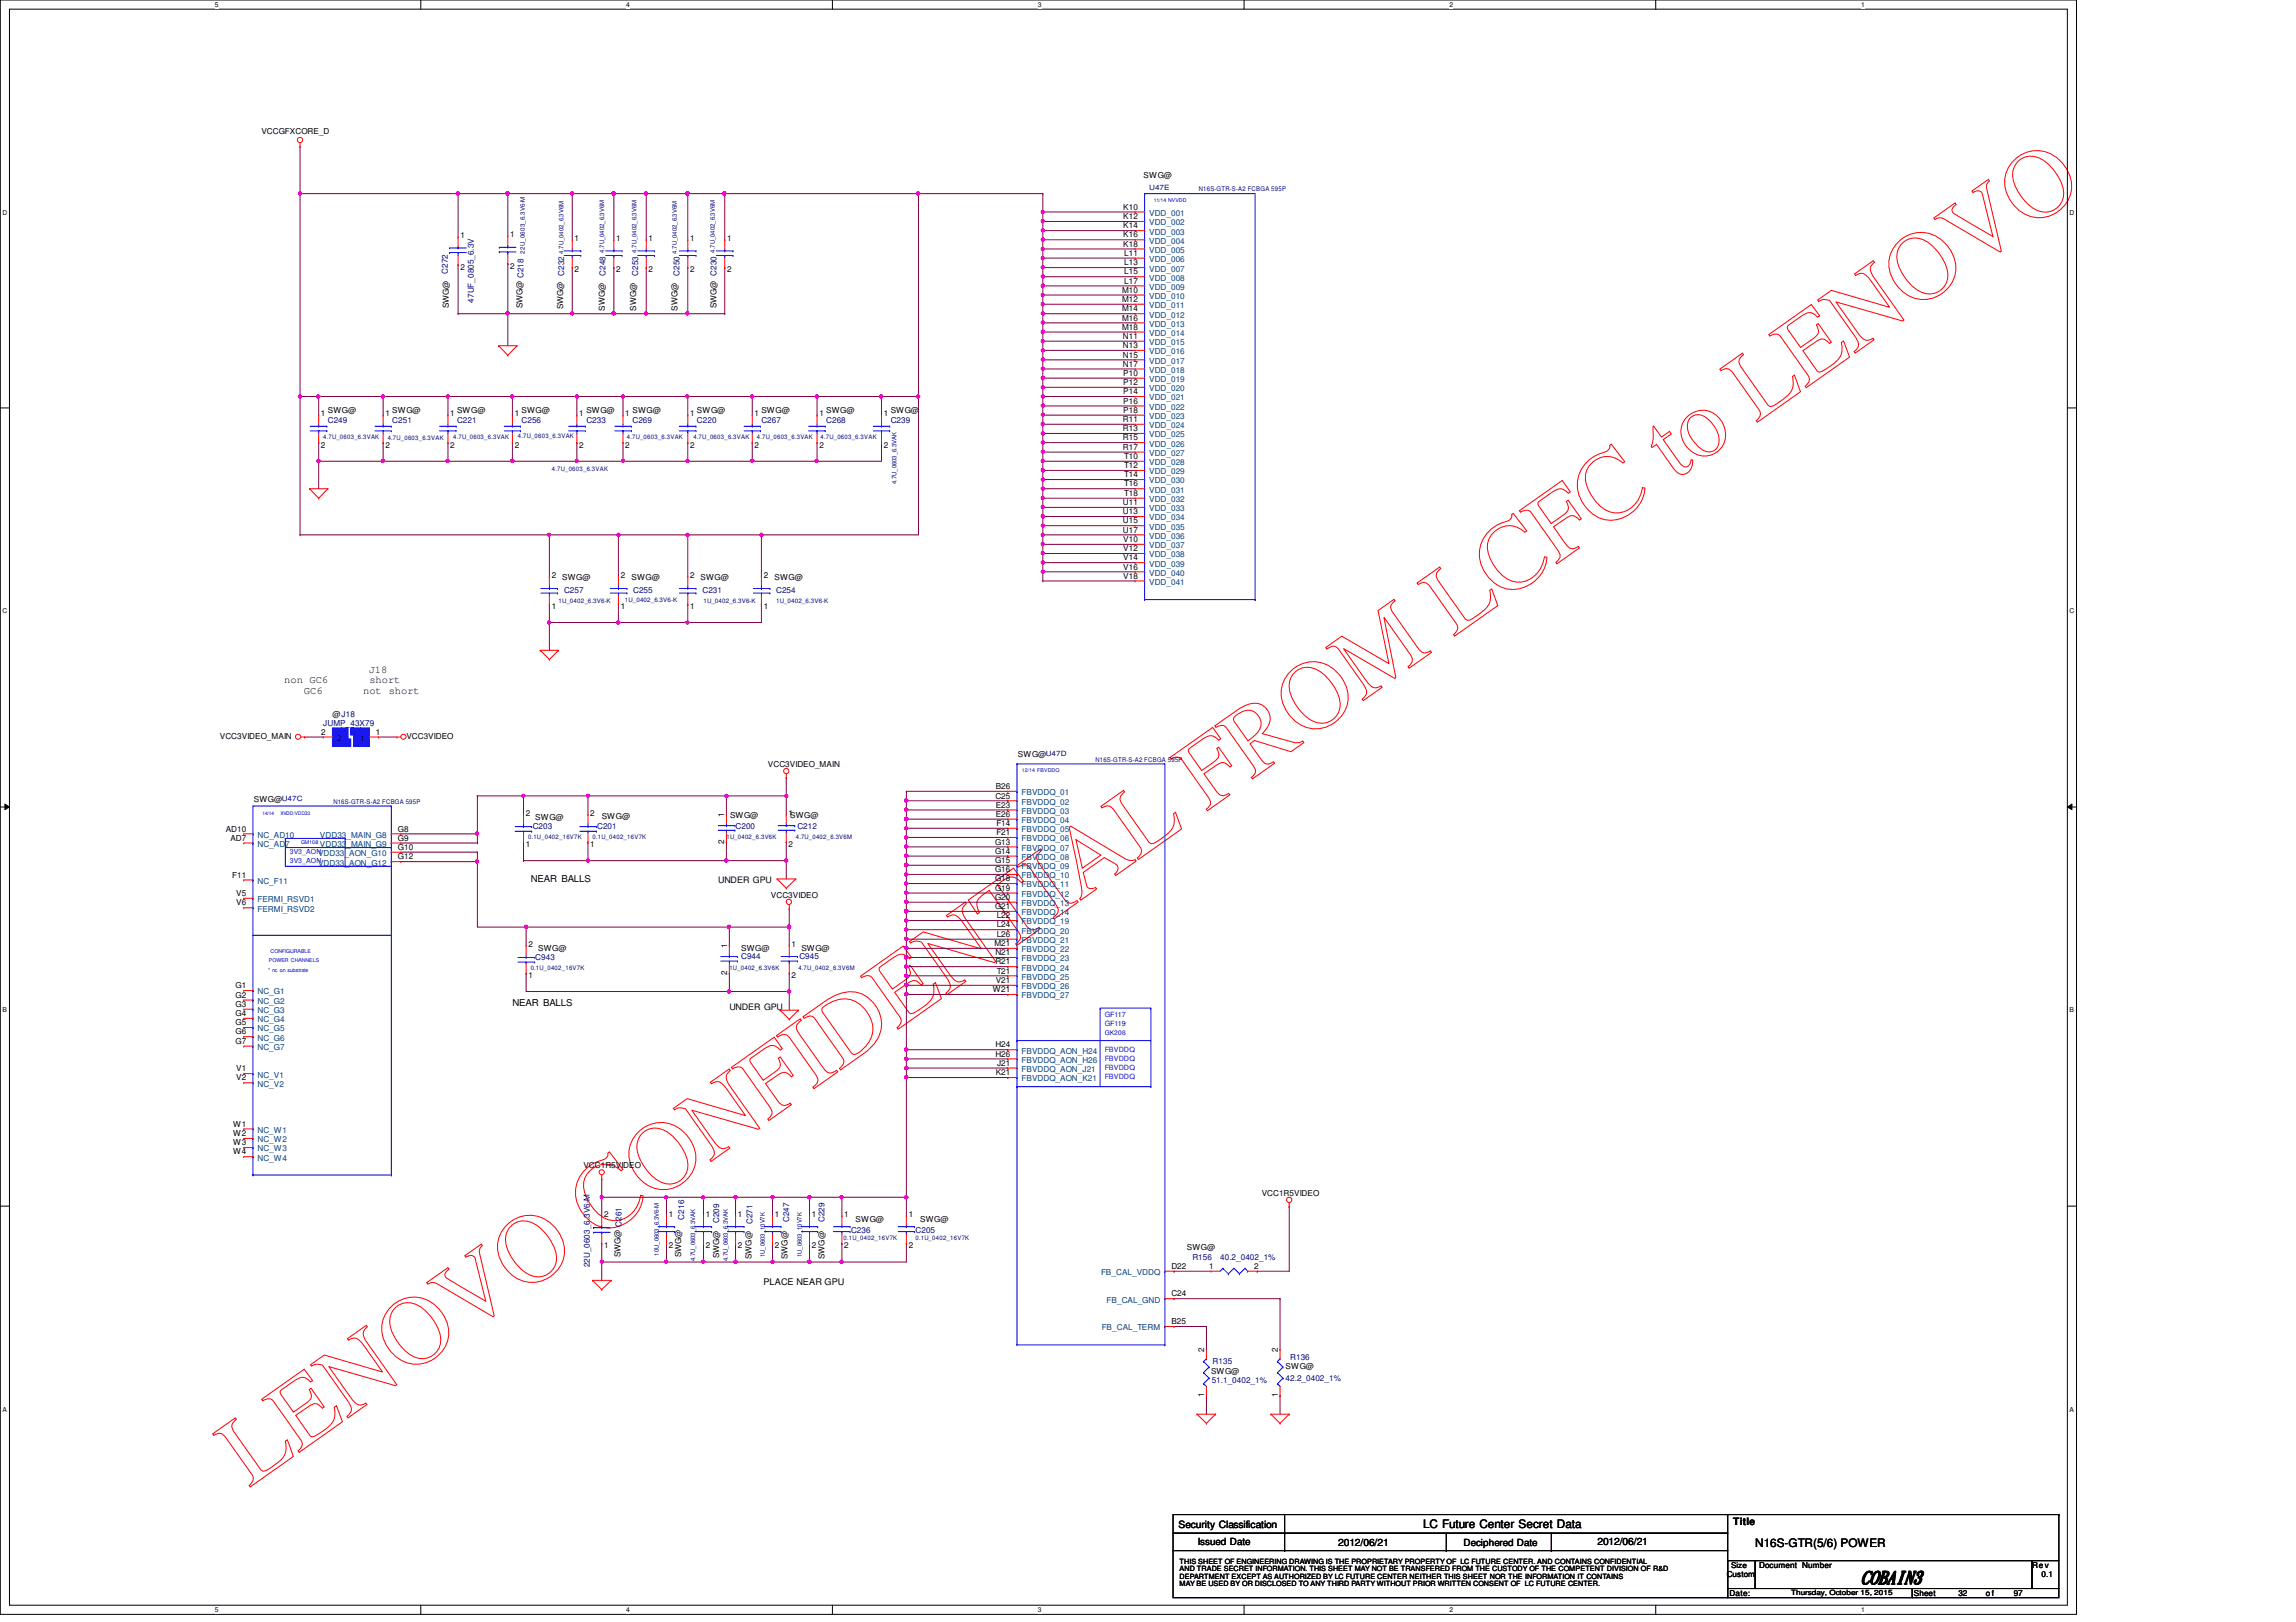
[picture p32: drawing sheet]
<svg xmlns="http://www.w3.org/2000/svg" width="297mm" height="210mm" viewBox="0 0 297 210" stroke-linecap="round" stroke-linejoin="round" font-family="sans-serif">
<defs><g id="words">
<text font-size="12.7" fill="#f00" x="32.2" y="192.5" transform="rotate(-35 32.2 192.5)">LENOVO CONFIDENTIAL FROM LCFC to LENOVO</text>
<text font-size="2.4" x="240.8" y="204.9">COBAIN3</text>
<g font-size="1.5">
<text x="184.1" y="197.8">LC Future Center Secret Data</text>
<text x="227.1" y="200.2">N16S-GTR(5/6) POWER</text>
</g>
<g font-size="1.4">
<text x="36.8" y="88.4">non GC6</text>
<text x="39.3" y="89.8">GC6</text>
<text x="47" y="89.8">not short</text>
<text x="47.7" y="87.1">J18</text>
<text x="47.8" y="88.4">short</text>
</g>
<g font-size="1.3">
<text x="152.5" y="197.7">Security Classification</text>
<text x="224.2" y="197.4">Title</text>
<text x="155" y="199.9">Issued Date</text>
<text x="173.1" y="200.1">2012/06/21</text>
<text x="189.4" y="200.1">Deciphered Date</text>
<text x="206.7" y="199.9">2012/06/21</text>
</g>
<g font-size="1.2">
<text x="68.7" y="114.1">NEAR BALLS</text>
<text x="66.3" y="130.2">NEAR BALLS</text>
<text x="98.8" y="166.3">PLACE NEAR GPU</text>
</g>
<g font-size="1.1">
<text x="33.8" y="17.3">VCCGFXCORE_D</text>
<text x="148" y="23.1">SWG@</text>
<text x="145.3" y="29.5">K14</text>
<text x="145.3" y="28.4">K12</text>
<text x="145.3" y="27.1">K10</text>
<text x="59.6" y="30.8">1</text>
<text x="59.6" y="34.9">2</text>
<text x="66" y="30.7">1</text>
<text x="66" y="34.8">2</text>
<text x="74.3" y="31.2">1</text>
<text x="74.3" y="35.2">2</text>
<text x="79.7" y="31.2">1</text>
<text x="79.7" y="35.2">2</text>
<text x="83.9" y="31.2">1</text>
<text x="83.9" y="35.2">2</text>
<text x="89.3" y="31.2">1</text>
<text x="89.3" y="35.2">2</text>
<text x="94.1" y="31.2">1</text>
<text x="94.1" y="35.2">2</text>
<text x="145.3" y="31.9">K18</text>
<text x="145.3" y="30.7">K16</text>
<text x="145.5" y="35.5">L15</text>
<text x="145.5" y="34.3">L13</text>
<text x="145.5" y="33.1">L11</text>
<text x="58.1" y="39.9" transform="rotate(-90 58.1 39.9)">SWG@</text>
<text x="67.6" y="39.9" transform="rotate(-90 67.6 39.9)">SWG@ C218</text>
<text x="72.9" y="40" transform="rotate(-90 72.9 40)">SWG@ C232</text>
<text x="78.2" y="40.2" transform="rotate(-90 78.2 40.2)">SWG@</text>
<text x="82.3" y="40.2" transform="rotate(-90 82.3 40.2)">SWG@</text>
<text x="87.7" y="40.2" transform="rotate(-90 87.7 40.2)">SWG@</text>
<text x="92.7" y="39.9" transform="rotate(-90 92.7 39.9)">SWG@ C230</text>
<text x="145.2" y="41.5">M16</text>
<text x="145.2" y="40.3">M14</text>
<text x="145.2" y="39.1">M12</text>
<text x="145.2" y="37.9">M10</text>
<text x="145.5" y="36.7">L17</text>
<text x="145.2" y="42.7">M18</text>
<text x="145.3" y="47.5">N17</text>
<text x="145.3" y="46.3">N15</text>
<text x="145.3" y="45">N13</text>
<text x="145.3" y="43.9">N11</text>
<text x="41.5" y="53.8">1</text>
<text x="42.4" y="53.4">SWG@</text>
<text x="49.9" y="53.8">1</text>
<text x="50.8" y="53.4">SWG@</text>
<text x="58.2" y="53.8">1</text>
<text x="59.1" y="53.4">SWG@</text>
<text x="66.6" y="53.8">1</text>
<text x="67.5" y="53.4">SWG@</text>
<text x="74.9" y="53.8">1</text>
<text x="75.9" y="53.4">SWG@</text>
<text x="80.9" y="53.8">1</text>
<text x="81.8" y="53.4">SWG@</text>
<text x="89.3" y="53.8">1</text>
<text x="90.2" y="53.4">SWG@</text>
<text x="97.6" y="53.8">1</text>
<text x="98.5" y="53.4">SWG@</text>
<text x="106" y="53.8">1</text>
<text x="106.9" y="53.4">SWG@</text>
<text x="114.3" y="53.8">1</text>
<text x="115.2" y="53.4">SWG@</text>
<text x="145.3" y="53.4">P18</text>
<text x="145.3" y="52.2">P16</text>
<text x="145.3" y="51">P14</text>
<text x="145.3" y="49.8">P12</text>
<text x="145.3" y="48.6">P10</text>
<text x="41.5" y="57.9">2</text>
<text x="49.9" y="57.9">2</text>
<text x="58.2" y="57.9">2</text>
<text x="66.6" y="57.9">2</text>
<text x="74.9" y="57.9">2</text>
<text x="80.9" y="57.9">2</text>
<text x="89.3" y="57.9">2</text>
<text x="97.6" y="57.9">2</text>
<text x="106" y="57.9">2</text>
<text x="114.3" y="57.9">2</text>
<text x="145.3" y="58.2">R17</text>
<text x="145.3" y="57">R15</text>
<text x="145.3" y="55.8">R13</text>
<text x="145.3" y="54.6">R11</text>
<text x="145.5" y="59.4">T10</text>
<text x="145.3" y="65.4">U11</text>
<text x="145.5" y="64.2">T18</text>
<text x="145.5" y="62.9">T16</text>
<text x="145.5" y="61.8">T14</text>
<text x="145.5" y="60.6">T12</text>
<text x="145.3" y="68.9">U17</text>
<text x="145.3" y="67.7">U15</text>
<text x="145.3" y="66.5">U13</text>
<text x="145.3" y="71.3">V12</text>
<text x="145.3" y="70.1">V10</text>
<text x="71.4" y="74.8">2</text>
<text x="72.7" y="75.1">SWG@</text>
<text x="80.3" y="74.8">2</text>
<text x="81.7" y="75.1">SWG@</text>
<text x="89.3" y="74.8">2</text>
<text x="90.6" y="75.1">SWG@</text>
<text x="98.8" y="74.8">2</text>
<text x="100.2" y="75.1">SWG@</text>
<text x="145.3" y="74.9">V18</text>
<text x="145.3" y="73.7">V16</text>
<text x="145.3" y="72.5">V14</text>
<text x="71.4" y="78.8">1</text>
<text x="80.3" y="78.8">1</text>
<text x="89.3" y="78.8">1</text>
<text x="98.8" y="78.8">1</text>
<text x="28.4" y="95.6">VCC3VIDEO_MAIN</text>
<text x="41.6" y="95.1">2</text>
<text x="43" y="92.8">@J18</text>
<text x="48.6" y="95.1">1</text>
<text x="52.6" y="95.6">VCC3VIDEO</text>
<text x="99.4" y="99.2">VCC3VIDEO_MAIN</text>
<text x="131.7" y="98">SWG@</text>
<text x="29.2" y="107.6">AD10</text>
<text x="32.8" y="103.8">SWG@</text>
<text x="51.5" y="107.6">G8</text>
<text x="68" y="105.5">2</text>
<text x="69.3" y="106.1">SWG@</text>
<text x="76.4" y="105.5">2</text>
<text x="77.8" y="106">SWG@</text>
<text x="93.7" y="105.7" transform="rotate(-90 93.7 105.7)">1</text>
<text x="94.4" y="105.9">SWG@</text>
<text x="102" y="105.5">1</text>
<text x="102.2" y="105.9">SWG@</text>
<text x="128.8" y="103.3">C25</text>
<text x="128.8" y="105.7">E26</text>
<text x="128.8" y="104.5">E23</text>
<text x="128.8" y="102.1">B26</text>
<text x="128.9" y="106.9">F14</text>
<text x="29.8" y="108.8">AD7</text>
<text x="30.1" y="113.6">F11</text>
<text x="51.5" y="111.2">G12</text>
<text x="51.5" y="110">G10</text>
<text x="51.5" y="108.8">G9</text>
<text x="68" y="109.6">1</text>
<text x="76.4" y="109.6">1</text>
<text x="93.7" y="109.2" transform="rotate(-90 93.7 109.2)">2</text>
<text x="102" y="109.6">2</text>
<text x="128.7" y="112.9">G16</text>
<text x="128.7" y="111.7">G15</text>
<text x="128.7" y="110.5">G14</text>
<text x="128.7" y="109.3">G13</text>
<text x="128.9" y="108.1">F21</text>
<text x="30.6" y="117.2">V6</text>
<text x="30.6" y="116">V5</text>
<text x="92.9" y="114.3">UNDER GPU</text>
<text x="99.7" y="116.2">VCC3VIDEO</text>
<text x="128.7" y="117.6">G21</text>
<text x="128.7" y="116.5">G20</text>
<text x="128.7" y="115.3">G19</text>
<text x="128.7" y="114">G18</text>
<text x="128.9" y="118.8">L22</text>
<text x="68.4" y="122.5">2</text>
<text x="69.6" y="123.1">SWG@</text>
<text x="94.1" y="122.7" transform="rotate(-90 94.1 122.7)">1</text>
<text x="95.9" y="123.1">SWG@</text>
<text x="102.4" y="122.5">1</text>
<text x="103.7" y="123.1">SWG@</text>
<text x="128.6" y="122.4">M21</text>
<text x="128.8" y="124.8">R21</text>
<text x="128.8" y="123.6">N21</text>
<text x="128.9" y="126">T21</text>
<text x="128.9" y="121.2">L26</text>
<text x="128.9" y="120">L24</text>
<text x="30.5" y="131.5">G4</text>
<text x="30.5" y="130.3">G3</text>
<text x="30.5" y="129.1">G2</text>
<text x="30.5" y="127.9">G1</text>
<text x="68.4" y="126.6">1</text>
<text x="94.1" y="126.2" transform="rotate(-90 94.1 126.2)">2</text>
<text x="94.4" y="130.6">UNDER GPU</text>
<text x="102.4" y="126.6">2</text>
<text x="128.4" y="128.4">W21</text>
<text x="128.8" y="127.2">V21</text>
<text x="30.5" y="135.1">G7</text>
<text x="30.5" y="133.9">G6</text>
<text x="30.5" y="132.7">G5</text>
<text x="128.8" y="136.7">H26</text>
<text x="128.8" y="135.6">H24</text>
<text x="129" y="137.9">J21</text>
<text x="30.6" y="139.8">V2</text>
<text x="30.6" y="138.6">V1</text>
<text x="128.8" y="139.1">K21</text>
<text x="30.2" y="149.4">W4</text>
<text x="30.2" y="148.2">W3</text>
<text x="30.2" y="147">W2</text>
<text x="30.2" y="145.8">W1</text>
<text x="75.5" y="151.1">VCC1R5VIDEO</text>
<text x="163.2" y="154.7">VCC1R5VIDEO</text>
<text x="78.1" y="161.5">1</text>
<text x="78.1" y="157.5">2</text>
<text x="86.5" y="157.5">1</text>
<text x="86.5" y="161.5">2</text>
<text x="91.3" y="157.5">1</text>
<text x="91.3" y="161.5">2</text>
<text x="95.5" y="157.5">1</text>
<text x="95.5" y="161.5">2</text>
<text x="100.2" y="157.5">1</text>
<text x="100.2" y="161.5">2</text>
<text x="105" y="157.5">1</text>
<text x="105" y="161.5">2</text>
<text x="109.2" y="157.5">1</text>
<text x="109.2" y="161.5">2</text>
<text x="110.7" y="158.2">SWG@</text>
<text x="117.6" y="157.5">1</text>
<text x="117.6" y="161.5">2</text>
<text x="119" y="158.2">SWG@</text>
<text x="153.5" y="161.8">SWG@</text>
<text x="80.3" y="162.7" transform="rotate(-90 80.3 162.7)">SWG@ C261</text>
<text x="88.1" y="162.7" transform="rotate(-90 88.1 162.7)">SWG@</text>
<text x="93" y="162.8" transform="rotate(-90 93 162.8)">SWG@</text>
<text x="97.2" y="162.9" transform="rotate(-90 97.2 162.9)">SWG@</text>
<text x="101.9" y="162.9" transform="rotate(-90 101.9 162.9)">SWG@</text>
<text x="106.7" y="162.9" transform="rotate(-90 106.7 162.9)">SWG@</text>
<text x="151.6" y="167.8">C24</text>
<text x="151.6" y="164.2">D22</text>
<text x="156.4" y="164.2">1</text>
<text x="162.3" y="164.2">2</text>
<text x="151.6" y="171.4">B25</text>
<text x="155.8" y="175" transform="rotate(-90 155.8 175)">2</text>
<text x="156.7" y="177.8">SWG@</text>
<text x="165.3" y="175" transform="rotate(-90 165.3 175)">2</text>
<text x="166.3" y="177.2">SWG@</text>
<text x="155.8" y="180.8" transform="rotate(-90 155.8 180.8)">1</text>
<text x="165.3" y="180.8" transform="rotate(-90 165.3 180.8)">1</text>
<text x="227.6" y="202.9">Document Number</text>
<text x="262.9" y="202.9">Rev</text>
<text x="223.4" y="204.1">Custom</text>
<text x="223.7" y="206.5">Date:</text>
<text x="247.6" y="206.5">Sheet</text>
<text x="253.4" y="206.5">32</text>
<text x="256.9" y="206.5">of</text>
<text x="260.5" y="206.5">97</text>
<text x="264.1" y="204.1">0.1</text>
</g>
<g font-size="1.1" fill="#004080">
<text x="148.7" y="29.2">VDD_002</text>
<text x="148.7" y="27.9">VDD_001</text>
<text x="148.7" y="35.1">VDD_007</text>
<text x="148.7" y="33.9">VDD_006</text>
<text x="148.7" y="32.7">VDD_005</text>
<text x="148.7" y="31.5">VDD_004</text>
<text x="148.7" y="30.4">VDD_003</text>
<text x="148.7" y="41.1">VDD_012</text>
<text x="148.7" y="39.9">VDD_011</text>
<text x="148.7" y="38.7">VDD_010</text>
<text x="148.7" y="37.5">VDD_009</text>
<text x="148.7" y="36.3">VDD_008</text>
<text x="148.7" y="47.1">VDD_017</text>
<text x="148.7" y="45.8">VDD_016</text>
<text x="148.7" y="44.7">VDD_015</text>
<text x="148.7" y="43.5">VDD_014</text>
<text x="148.7" y="42.3">VDD_013</text>
<text x="148.7" y="53">VDD_022</text>
<text x="148.7" y="51.8">VDD_021</text>
<text x="148.7" y="50.6">VDD_020</text>
<text x="148.7" y="49.4">VDD_019</text>
<text x="148.7" y="48.3">VDD_018</text>
<text x="148.7" y="59">VDD_027</text>
<text x="148.7" y="57.8">VDD_026</text>
<text x="148.7" y="56.6">VDD_025</text>
<text x="148.7" y="55.4">VDD_024</text>
<text x="148.7" y="54.2">VDD_023</text>
<text x="148.7" y="65">VDD_032</text>
<text x="148.7" y="63.8">VDD_031</text>
<text x="148.7" y="62.6">VDD_030</text>
<text x="148.7" y="61.4">VDD_029</text>
<text x="148.7" y="60.2">VDD_028</text>
<text x="148.7" y="71">VDD_037</text>
<text x="148.7" y="69.7">VDD_036</text>
<text x="148.7" y="68.5">VDD_035</text>
<text x="148.7" y="67.4">VDD_034</text>
<text x="148.7" y="66.2">VDD_033</text>
<text x="148.7" y="75.7">VDD_041</text>
<text x="148.7" y="74.5">VDD_040</text>
<text x="148.7" y="73.3">VDD_039</text>
<text x="148.7" y="72.1">VDD_038</text>
<text x="43.6" y="95.9">2</text>
<text x="46.6" y="95.9">1</text>
<text x="132.2" y="107.7">FBVDDQ_05</text>
<text x="132.2" y="106.5">FBVDDQ_04</text>
<text x="132.2" y="105.3">FBVDDQ_03</text>
<text x="132.2" y="104.1">FBVDDQ_02</text>
<text x="132.2" y="102.9">FBVDDQ_01</text>
<text x="33.3" y="109.6">NC_AD7</text>
<text x="33.3" y="108.4">NC_AD10</text>
<text x="41.1" y="112">VDD33_AON_G12</text>
<text x="41.1" y="110.8">VDD33_AON_G10</text>
<text x="41.4" y="109.6">VDD33_MAIN_G9</text>
<text x="41.4" y="108.4">VDD33_MAIN_G8</text>
<text x="132.2" y="113.7">FBVDDQ_10</text>
<text x="132.2" y="112.5">FBVDDQ_09</text>
<text x="132.2" y="111.3">FBVDDQ_08</text>
<text x="132.2" y="110.1">FBVDDQ_07</text>
<text x="132.2" y="108.9">FBVDDQ_06</text>
<text x="33.3" y="118">FERMI_RSVD2</text>
<text x="33.3" y="116.8">FERMI_RSVD1</text>
<text x="33.3" y="114.4">NC_F11</text>
<text x="132.2" y="119.6">FBVDDQ_19</text>
<text x="132.2" y="118.4">FBVDDQ_14</text>
<text x="132.2" y="117.3">FBVDDQ_13</text>
<text x="132.2" y="116.1">FBVDDQ_12</text>
<text x="132.2" y="114.9">FBVDDQ_11</text>
<text x="132.2" y="125.6">FBVDDQ_24</text>
<text x="132.2" y="124.4">FBVDDQ_23</text>
<text x="132.2" y="123.2">FBVDDQ_22</text>
<text x="132.2" y="122">FBVDDQ_21</text>
<text x="132.2" y="120.8">FBVDDQ_20</text>
<text x="33.3" y="131.1">NC_G3</text>
<text x="33.3" y="129.9">NC_G2</text>
<text x="33.3" y="128.7">NC_G1</text>
<text x="132.2" y="129.2">FBVDDQ_27</text>
<text x="132.2" y="128">FBVDDQ_26</text>
<text x="132.2" y="126.8">FBVDDQ_25</text>
<text x="33.3" y="135.9">NC_G7</text>
<text x="33.3" y="134.7">NC_G6</text>
<text x="33.3" y="133.5">NC_G5</text>
<text x="33.3" y="132.3">NC_G4</text>
<text x="132.2" y="137.5">FBVDDQ_AON_H26</text>
<text x="132.2" y="136.4">FBVDDQ_AON_H24</text>
<text x="33.3" y="140.6">NC_V2</text>
<text x="33.3" y="139.4">NC_V1</text>
<text x="132.2" y="140">FBVDDQ_AON_K21</text>
<text x="132.2" y="138.7">FBVDDQ_AON_J21</text>
<text x="33.3" y="149">NC_W3</text>
<text x="33.3" y="147.8">NC_W2</text>
<text x="33.3" y="146.6">NC_W1</text>
<text x="33.3" y="150.2">NC_W4</text>
<text x="142.4" y="165">FB_CAL_VDDQ</text>
<text x="142.5" y="172.2">FB_CAL_TERM</text>
<text x="143.2" y="168.6">FB_CAL_GND</text>
</g>
<g font-size="1.1" fill="#000080">
<text x="58" y="35.4" transform="rotate(-90 58 35.4)">C272</text>
<text x="78.4" y="35.7" transform="rotate(-90 78.4 35.7)">C248</text>
<text x="82.5" y="35.7" transform="rotate(-90 82.5 35.7)">C253</text>
<text x="87.9" y="35.7" transform="rotate(-90 87.9 35.7)">C250</text>
<text x="61.3" y="39.2" transform="rotate(-90 61.3 39.2)">47UF_0805_6.3V</text>
<text x="42.4" y="54.7">C249</text>
<text x="50.8" y="54.7">C251</text>
<text x="59.1" y="54.7">C221</text>
<text x="67.5" y="54.7">C256</text>
<text x="75.9" y="54.7">C233</text>
<text x="81.8" y="54.7">C269</text>
<text x="90.2" y="54.7">C220</text>
<text x="98.5" y="54.7">C267</text>
<text x="106.9" y="54.7">C268</text>
<text x="115.2" y="54.7">C239</text>
<text x="73" y="76.8">C257</text>
<text x="81.9" y="76.8">C255</text>
<text x="90.9" y="76.8">C231</text>
<text x="100.4" y="76.8">C254</text>
<text x="41.8" y="94">JUMP_43X79</text>
<text x="68.9" y="107.3">C203</text>
<text x="77.3" y="107.3">C201</text>
<text x="95.2" y="107.2">C200</text>
<text x="103.2" y="107.3">C212</text>
<text x="69.3" y="124.3">C943</text>
<text x="95.9" y="124.2">C944</text>
<text x="103.4" y="124.2">C945</text>
<text x="88.5" y="157.8" transform="rotate(-90 88.5 157.8)">C216</text>
<text x="93" y="158.3" transform="rotate(-90 93 158.3)">C209</text>
<text x="97.4" y="158.4" transform="rotate(-90 97.4 158.4)">C271</text>
<text x="102.1" y="158.2" transform="rotate(-90 102.1 158.2)">C247</text>
<text x="106.7" y="158.2" transform="rotate(-90 106.7 158.2)">C229</text>
<text x="110.1" y="159.5">C236</text>
<text x="118.4" y="159.5">C205</text>
<text x="76.3" y="164" transform="rotate(-90 76.3 164)">22U_0603_6.3V6-M</text>
<text x="154.3" y="163.1">R156</text>
<text x="157.9" y="163.1">40.2_0402_1%</text>
<text x="156.8" y="178.9">51.1_0402_1%</text>
<text x="156.9" y="176.6">R135</text>
<text x="166.3" y="178.7">42.2_0402_1%</text>
<text x="166.9" y="176">R136</text>
</g>
<text font-size="1" x="224" y="202.9">Size</text>
<g font-size=".9">
<text x="27.8" y=".9">5</text>
<text x="81" y=".9">4</text>
<text x="134.3" y=".9">3</text>
<text x="187.5" y=".9">2</text>
<text x="240.8" y=".9">1</text>
<text x=".3" y="27.8">D</text>
<text x="267.8" y="27.8">D</text>
<text x=".3" y="79.4">C</text>
<text x="267.8" y="79.4">C</text>
<text x=".3" y="131">B</text>
<text x="267.8" y="131">B</text>
<text x=".3" y="182.7">A</text>
<text x="267.8" y="182.7">A</text>
<text x="152.6" y="203.3">AND TRADE SECRET INFORMATION. THIS SHEET MAY NOT BE TRANSFERED FROM THE CUSTODY OF THE COMPETENT DIVISION OF R&amp;D</text>
<text x="152.6" y="202.4">THIS SHEET OF ENGINEERING DRAWING IS THE PROPRIETARY PROPERTY OF LC FUTURE CENTER. AND CONTAINS CONFIDENTIAL</text>
<text x="27.8" y="208.7">5</text>
<text x="81" y="208.7">4</text>
<text x="134.3" y="208.7">3</text>
<text x="152.6" y="204.3">DEPARTMENT EXCEPT AS AUTHORIZED BY LC FUTURE CENTER NEITHER THIS SHEET NOR THE INFORMATION IT CONTAINS</text>
<text x="152.6" y="205.3">MAY BE USED BY OR DISCLOSED TO ANY THIRD PARTY WITHOUT PRIOR WRITTEN CONSENT OF LC FUTURE CENTER.</text>
<text x="187.5" y="208.7">2</text>
<text x="231.7" y="206.4">Thursday, October 15, 2015</text>
<text x="240.8" y="208.7">1</text>
</g>
<g font-size=".9" fill="#000080">
<text x="148.7" y="24.6">U47E</text>
<text x="135.3" y="97.9">U47D</text>
<text x="36.4" y="103.6">U47C</text>
</g>
<g font-size=".9" fill="#00f">
<text x="37.5" y="111.7">3V3_AON</text>
<text x="37.5" y="110.5">3V3_AON</text>
<text x="142.9" y="131.6">GF117</text>
<text x="142.9" y="137.3">FBVDDQ</text>
<text x="142.9" y="136.1">FBVDDQ</text>
<text x="142.9" y="132.8">GF119</text>
<text x="142.9" y="138.5">FBVDDQ</text>
<text x="142.9" y="139.7">FBVDDQ</text>
</g>
<g font-size=".8" fill="#000080">
<text x="155.1" y="24.8">N16S-GTR-S-A2 FCBGA 595P</text>
<text x="67.9" y="32.8" transform="rotate(-90 67.9 32.8)">22U_0603_6.3V6-M</text>
<text x="72.9" y="32.8" transform="rotate(-90 72.9 32.8)">4.7U_0402_6.3V6M</text>
<text x="78.1" y="32.7" transform="rotate(-90 78.1 32.7)">4.7U_0402_6.3V6M</text>
<text x="82.3" y="32.7" transform="rotate(-90 82.3 32.7)">4.7U_0402_6.3V6M</text>
<text x="87.6" y="32.8" transform="rotate(-90 87.6 32.8)">4.7U_0402_6.3V6M</text>
<text x="92.5" y="32.7" transform="rotate(-90 92.5 32.7)">4.7U_0402_6.3V6M</text>
<text x="41.8" y="56.9">4.7U_0603_6.3VAK</text>
<text x="50.2" y="57">4.7U_0603_6.3VAK</text>
<text x="58.6" y="56.9">4.7U_0603_6.3VAK</text>
<text x="67" y="56.7">4.7U_0603_6.3VAK</text>
<text x="81.1" y="56.9">4.7U_0603_6.3VAK</text>
<text x="89.7" y="56.9">4.7U_0603_6.3VAK</text>
<text x="97.9" y="56.9">4.7U_0603_6.3VAK</text>
<text x="106.2" y="56.9">4.7U_0603_6.3VAK</text>
<text x="71.4" y="60.9">4.7U_0603_6.3VAK</text>
<text x="116" y="62.7" transform="rotate(-90 116 62.7)">4.7U_0603_6.3VAK</text>
<text x="72.3" y="78">1U_0402_6.3V6-K</text>
<text x="80.9" y="77.9">1U_0402_6.3V6-K</text>
<text x="91" y="78">1U_0402_6.3V6-K</text>
<text x="100.4" y="78">1U_0402_6.3V6-K</text>
<text x="141.7" y="98.6">N16S-GTR-S-A2 FCBGA 595P</text>
<text x="43.1" y="104">N16S-GTR-S-A2 FCBGA 595P</text>
<text x="68.3" y="108.5">0.1U_0402_16V7K</text>
<text x="76.7" y="108.5">0.1U_0402_16V7K</text>
<text x="94" y="108.5">1U_0402_6.3V6K</text>
<text x="103" y="108.5">4.7U_0402_6.3V6M</text>
<text x="68.7" y="125.5">0.1U_0402_16V7K</text>
<text x="94.4" y="125.5">1U_0402_6.3V6K</text>
<text x="103.3" y="125.5">4.7U_0402_6.3V6M</text>
<text x="109.1" y="160.5">0.1U_0402_16V7K</text>
<text x="118.4" y="160.5">0.1U_0402_16V7K</text>
<text x="85.2" y="162.5" transform="rotate(-90 85.2 162.5)">10U_0603_6.3V6-M</text>
<text x="90" y="163.2" transform="rotate(-90 90 163.2)">4.7U_0603_6.3VAK</text>
<text x="94.1" y="163.2" transform="rotate(-90 94.1 163.2)">4.7U_0603_6.3VAK</text>
<text x="98.9" y="162.7" transform="rotate(-90 98.9 162.7)">1U_0603_10V7K</text>
<text x="103.7" y="162.7" transform="rotate(-90 103.7 162.7)">1U_0603_10V7K</text>
</g>
<text font-size=".8" fill="#00f" x="142.9" y="133.9">GK208</text>
<g font-size=".7" fill="#00f">
<text x="149.3" y="26.2">11/14 NVVDD</text>
<text x="132.2" y="99.9">12/14 FBVDDQ</text>
<text x="38.9" y="109.3">GM108</text>
<text x="34.7" y="125.7">* nc on substrate</text>
<text x="34.8" y="124.5">POWER CHANNELS</text>
<text x="35" y="123.4">CONFIGURABLE</text>
</g>
<g font-size=".6" fill="#00f">
<text x="33.9" y="105.4">14/14</text>
<text x="36.3" y="105.4">XVDD/VDD33</text>
</g>
</g></defs>
<path d="M0 0h268.6v208.9h-268.6zM1.2 1.2h266.3v206.5h-266.3z" fill="none" stroke="#000" stroke-width=".13"/>
<g fill="#fff">
<path d="M27.8 .1h.5v1h-.5z"/>
<path d="M27.8 207.9h.5v.9h-.5z"/>
</g>
<path d="M54.4 0v1.2M54.4 207.7v1.2" fill="none" stroke="#000" stroke-width=".13"/>
<g fill="#fff">
<path d="M81 .1h.5v1h-.5z"/>
<path d="M81 207.9h.5v.9h-.5z"/>
</g>
<path d="M107.7 0v1.2M107.7 207.7v1.2" fill="none" stroke="#000" stroke-width=".13"/>
<g fill="#fff">
<path d="M134.3 .1h.4v1h-.4z"/>
<path d="M134.3 207.9h.4v.9h-.4z"/>
</g>
<path d="M160.9 0v1.2M160.9 207.7v1.2" fill="none" stroke="#000" stroke-width=".13"/>
<g fill="#fff">
<path d="M187.5 .1h.5v1h-.5z"/>
<path d="M187.5 207.9h.5v.9h-.5z"/>
</g>
<path d="M214.2 0v1.2M214.2 207.7v1.2" fill="none" stroke="#000" stroke-width=".13"/>
<g fill="#fff">
<path d="M240.8 .1h.5v1h-.5z"/>
<path d="M240.8 207.9h.5v.9h-.5z"/>
<path d="M.3 27h.6v.9h-.6z"/>
<path d="M267.8 27h.5v.9h-.5z"/>
<path d="M.3 78.6h.6v.9h-.6z"/>
<path d="M267.8 78.6h.5v.9h-.5z"/>
</g>
<path d="M0 52.8h1.2M267.5 52.8h1.1" fill="none" stroke="#000" stroke-width=".13"/>
<g fill="#fff">
<path d="M.3 130.2h.6v1h-.6z"/>
<path d="M267.8 130.2h.5v1h-.5z"/>
</g>
<path d="M0 104.4h1.2M.6 104.1l.6 .3-.6 .4zM267.5 104.4l.6-.3v.7zM267.5 104.4h1.1" fill="none" stroke="#000" stroke-width=".13"/>
<path d="M.6 104.1l.6 .3-.6 .4zM267.5 104.4l.6-.3v.7z" fill="#000"/>
<g fill="#fff">
<path d="M.3 181.9h.6v.9h-.6z"/>
<path d="M267.8 181.9h.5v.9h-.5z"/>
</g>
<path d="M0 156.1h1.2M267.5 156.1h1.1" fill="none" stroke="#000" stroke-width=".13"/>
<path d="M95.2 154.9h.1M95.2 154.9v2.5M117.3 154.9h.1M117.3 154.9v2.5M95.2 160.9h.1M95.2 160.9v2.4M108.9 160.9h.1M108.9 160.9v2.4M117.3 160.9h.1M117.3 160.9v2.4" fill="none" stroke="#800040" stroke-width=".13"/>
<path d="M95 154.8h.3l.1 .1-.1 .2-.1 .1-.2-.1z" fill-rule="evenodd" fill="#f0f"/>
<path d="M95 154.8h.3l.1 .1-.1 .2-.1 .1-.2-.1z" fill="none" stroke="#f0f" stroke-width=".13"/>
<path d="M91 154.9h.1M91 154.9h8.9M95.2 154.9h.1M99.9 154.9h.1M99.9 154.9v2.5M91 163.3h.1M95.2 163.3h.1M99.9 160.9h.1M99.9 160.9v2.4h-8.9" fill="none" stroke="#800040" stroke-width=".13"/>
<path d="M95 163.1h.3l.1 .2-.1 .1-.1 .1-.2-.1z" fill-rule="evenodd" fill="#f0f"/>
<path d="M95 163.1h.3l.1 .2-.1 .1-.1 .1-.2-.1z" fill="none" stroke="#f0f" stroke-width=".13"/>
<path d="M104.7 154.9h.1M104.7 154.9v2.5M99.9 163.3h.1M99.9 163.3h4.8" fill="none" stroke="#800040" stroke-width=".13"/>
<path d="M104.5 163.1h.4v.2v.1l-.2 .1-.2-.1z" fill-rule="evenodd" fill="#f0f"/>
<path d="M104.5 163.1h.4v.2v.1l-.2 .1-.2-.1z" fill="none" stroke="#f0f" stroke-width=".13"/>
<path d="M99.8 163.1h.3l.1 .2-.1 .1-.2 .1-.1-.1z" fill-rule="evenodd" fill="#f0f"/>
<path d="M99.8 163.1h.3l.1 .2-.1 .1-.2 .1-.1-.1z" fill="none" stroke="#f0f" stroke-width=".13"/>
<path d="M99.9 154.9h.1M99.9 154.9h4.8M104.7 160.9h.1M104.7 160.9v2.4" fill="none" stroke="#800040" stroke-width=".13"/>
<path d="M104.5 154.8h.4v.1v.2l-.2 .1-.2-.1z" fill-rule="evenodd" fill="#f0f"/>
<path d="M104.5 154.8h.4v.1v.2l-.2 .1-.2-.1z" fill="none" stroke="#f0f" stroke-width=".13"/>
<path d="M99.8 154.8h.3l.1 .1-.1 .2-.2 .1-.1-.1z" fill-rule="evenodd" fill="#f0f"/>
<path d="M99.8 154.8h.3l.1 .1-.1 .2-.2 .1-.1-.1z" fill="none" stroke="#f0f" stroke-width=".13"/>
<path d="M77.8 154.9h.1M77.8 152.6h.1M77.8 152.6v4.8M77.8 154.9h8.4M86.2 154.9h.1M86.2 154.9v2.5M77.8 163.3h.1M77.8 163.3v2.4" fill="none" stroke="#800040" stroke-width=".13"/>
<path d="M86 154.8h.3l.1 .1-.1 .2-.1 .1-.2-.1z" fill-rule="evenodd" fill="#f0f"/>
<path d="M86 154.8h.3l.1 .1-.1 .2-.1 .1-.2-.1z" fill="none" stroke="#f0f" stroke-width=".13"/>
<path d="M77.7 154.8h.3l.1 .1-.1 .2-.2 .1-.1-.1z" fill-rule="evenodd" fill="#f0f"/>
<path d="M77.7 154.8h.3l.1 .1-.1 .2-.2 .1-.1-.1z" fill="none" stroke="#f0f" stroke-width=".13"/>
<path d="M77.8 163.3h.1M86.2 160.9h.1M86.2 160.9v2.4h-8.4" fill="none" stroke="#800040" stroke-width=".13"/>
<path d="M86 163.1h.3l.1 .2-.1 .1-.1 .1-.2-.1z" fill-rule="evenodd" fill="#f0f"/>
<path d="M86 163.1h.3l.1 .2-.1 .1-.1 .1-.2-.1z" fill="none" stroke="#f0f" stroke-width=".13"/>
<path d="M77.7 163.1h.3l.1 .2-.1 .1-.2 .1-.1-.1z" fill-rule="evenodd" fill="#f0f"/>
<path d="M77.7 163.1h.3l.1 .2-.1 .1-.2 .1-.1-.1z" fill="none" stroke="#f0f" stroke-width=".13"/>
<path d="M77.8 160.9h.1M77.8 160.9v2.4M91 160.9h.1M91 160.9v2.4" fill="none" stroke="#800040" stroke-width=".13"/>
<path d="M90.8 163.1h.3l.1 .2-.1 .1-.1 .1-.2-.1z" fill-rule="evenodd" fill="#f0f"/>
<path d="M90.8 163.1h.3l.1 .2-.1 .1-.1 .1-.2-.1z" fill="none" stroke="#f0f" stroke-width=".13"/>
<path d="M91 154.9h.1M91 154.9v2.5M86.2 163.3h.1M86.2 163.3h4.8" fill="none" stroke="#800040" stroke-width=".13"/>
<path d="M90.8 154.8h.3l.1 .1-.1 .2-.1 .1-.2-.1z" fill-rule="evenodd" fill="#f0f"/>
<path d="M90.8 154.8h.3l.1 .1-.1 .2-.1 .1-.2-.1z" fill="none" stroke="#f0f" stroke-width=".13"/>
<path d="M86.2 154.9h.1M86.2 154.9h4.8M104.7 163.3h.1M104.7 163.3h12.6M108.9 163.3h.1" fill="none" stroke="#800040" stroke-width=".13"/>
<path d="M108.7 163.1h.3l.1 .2-.1 .1-.1 .1-.2-.1z" fill-rule="evenodd" fill="#f0f"/>
<path d="M108.7 163.1h.3l.1 .2-.1 .1-.1 .1-.2-.1z" fill="none" stroke="#f0f" stroke-width=".13"/>
<path d="M108.9 154.9h.1M108.9 154.9v2.5" fill="none" stroke="#800040" stroke-width=".13"/>
<path d="M108.7 154.8h.3l.1 .1-.1 .2-.1 .1-.2-.1z" fill-rule="evenodd" fill="#f0f"/>
<path d="M108.7 154.8h.3l.1 .1-.1 .2-.1 .1-.2-.1z" fill="none" stroke="#f0f" stroke-width=".13"/>
<path d="M61.8 103h.1M61.8 103h5.9M67.7 103h.1M67.7 103v2.4M76.1 103h17.9M94 103h.1M104.7 154.9h.1M104.7 154.9h12.6M108.9 154.9h.1" fill="none" stroke="#800040" stroke-width=".13"/>
<path d="M93.8 102.8h.3l.1 .2-.1 .1-.1 .1-.2-.1z" fill-rule="evenodd" fill="#f0f"/>
<path d="M93.8 102.8h.3l.1 .2-.1 .1-.1 .1-.2-.1z" fill="none" stroke="#f0f" stroke-width=".13"/>
<path d="M67.7 109h.1M67.7 111.4h.1M67.7 109v2.4M67.7 111.4h8.4M76.1 103h.1M76.1 103v2.4" fill="none" stroke="#800040" stroke-width=".13"/>
<path d="M75.9 111.2h.3l.1 .1-.1 .2-.1 .1-.2-.1z" fill-rule="evenodd" fill="#f0f"/>
<path d="M75.9 111.2h.3l.1 .1-.1 .2-.1 .1-.2-.1z" fill="none" stroke="#f0f" stroke-width=".13"/>
<path d="M76.1 111.4h17.9M94 111.4h.1" fill="none" stroke="#800040" stroke-width=".13"/>
<path d="M93.8 111.2h.3l.1 .1-.1 .2-.1 .1-.2-.1z" fill-rule="evenodd" fill="#f0f"/>
<path d="M93.8 111.2h.3l.1 .1-.1 .2-.1 .1-.2-.1z" fill="none" stroke="#f0f" stroke-width=".13"/>
<path d="M61.8 110.3h.1M61.8 110.3v1.2M67.7 103h.1M67.7 103h8.4M76.1 109h.1M76.1 109v2.4" fill="none" stroke="#800040" stroke-width=".13"/>
<path d="M75.9 102.8h.3l.1 .2-.1 .1-.1 .1-.2-.1z" fill-rule="evenodd" fill="#f0f"/>
<path d="M75.9 102.8h.3l.1 .2-.1 .1-.1 .1-.2-.1z" fill="none" stroke="#f0f" stroke-width=".13"/>
<path d="M67.5 102.8h.3l.1 .2-.1 .1-.1 .1-.2-.1z" fill-rule="evenodd" fill="#f0f"/>
<path d="M67.5 102.8h.3l.1 .2-.1 .1-.1 .1-.2-.1z" fill="none" stroke="#f0f" stroke-width=".13"/>
<path d="M94 109h.1M94 103h.1M94 111.4h.1M94 103v2.4M94 109v2.4M94 111.4h7.7M94 103h7.7M101.7 111.4h.1M101.7 103h.1M101.7 103v2.4M101.7 111.4v2.3" fill="none" stroke="#800040" stroke-width=".13"/>
<path d="M101.6 102.8h.3v.2v.1l-.2 .1-.1-.1z" fill-rule="evenodd" fill="#f0f"/>
<path d="M101.6 102.8h.3v.2v.1l-.2 .1-.1-.1z" fill="none" stroke="#f0f" stroke-width=".13"/>
<path d="M101.7 100.6h.1M101.7 109h.1M101.7 100.6v2.4M101.7 109v2.4" fill="none" stroke="#800040" stroke-width=".13"/>
<path d="M101.6 111.2h.3v.1v.2l-.2 .1-.1-.1z" fill-rule="evenodd" fill="#f0f"/>
<path d="M101.6 111.2h.3v.1v.2l-.2 .1-.1-.1z" fill="none" stroke="#f0f" stroke-width=".13"/>
<path d="M134.9 29.8h.1M134.9 29.8h12" fill="none" stroke="#800040" stroke-width=".13"/>
<path d="M134.8 29.6h.3v.2v.1l-.2 .1-.1-.1z" fill-rule="evenodd" fill="#f0f"/>
<path d="M134.8 29.6h.3v.2v.1l-.2 .1-.1-.1z" fill="none" stroke="#f0f" stroke-width=".13"/>
<path d="M38.8 19h.1M38.8 19v6.1M118.8 25.1h.1M118.8 25.1h16.1M134.9 28.7h.1M134.9 28.7v1.1M89 59.7h.1M97.3 59.7h.1M105.7 57.3h.1M105.7 57.3v2.4h-16.7" fill="none" stroke="#800040" stroke-width=".13"/>
<path d="M105.5 59.5h.3l.1 .1-.1 .2-.1 .1-.2-.1z" fill-rule="evenodd" fill="#f0f"/>
<path d="M105.5 59.5h.3l.1 .1-.1 .2-.1 .1-.2-.1z" fill="none" stroke="#f0f" stroke-width=".13"/>
<path d="M97.1 59.5h.4v.1v.2l-.2 .1-.2-.1z" fill-rule="evenodd" fill="#f0f"/>
<path d="M97.1 59.5h.4v.1v.2l-.2 .1-.2-.1z" fill="none" stroke="#f0f" stroke-width=".13"/>
<path d="M80.6 57.3h.1M80.6 59.7h.1M80.6 57.3v2.4M80.6 59.7h8.4" fill="none" stroke="#800040" stroke-width=".13"/>
<path d="M88.8 59.5h.3l.1 .1-.1 .2-.2 .1-.1-.1z" fill-rule="evenodd" fill="#f0f"/>
<path d="M88.8 59.5h.3l.1 .1-.1 .2-.2 .1-.1-.1z" fill="none" stroke="#f0f" stroke-width=".13"/>
<path d="M80.4 59.5h.3l.1 .1-.1 .2-.1 .1-.2-.1z" fill-rule="evenodd" fill="#f0f"/>
<path d="M80.4 59.5h.3l.1 .1-.1 .2-.1 .1-.2-.1z" fill="none" stroke="#f0f" stroke-width=".13"/>
<path d="M80.6 51.3h.1M80.6 51.3h8.4M89 57.3h.1M89 51.3h.1M89 51.3v2.4M89 57.3v2.4M97.3 57.3h.1M97.3 57.3v2.4" fill="none" stroke="#800040" stroke-width=".13"/>
<path d="M88.8 51.2h.3l.1 .1-.1 .1-.2 .1-.1-.1z" fill-rule="evenodd" fill="#f0f"/>
<path d="M88.8 51.2h.3l.1 .1-.1 .1-.2 .1-.1-.1z" fill="none" stroke="#f0f" stroke-width=".13"/>
<path d="M80.6 51.3h.1M80.6 51.3v2.4" fill="none" stroke="#800040" stroke-width=".13"/>
<path d="M80.4 51.2h.3l.1 .1-.1 .1-.1 .1-.2-.1z" fill-rule="evenodd" fill="#f0f"/>
<path d="M80.4 51.2h.3l.1 .1-.1 .1-.1 .1-.2-.1z" fill="none" stroke="#f0f" stroke-width=".13"/>
<path d="M97.3 51.3h.1M97.3 51.3h8.4M105.7 51.3h.1M105.7 51.3v2.4" fill="none" stroke="#800040" stroke-width=".13"/>
<path d="M105.5 51.2h.3l.1 .1-.1 .1-.1 .1-.2-.1z" fill-rule="evenodd" fill="#f0f"/>
<path d="M105.5 51.2h.3l.1 .1-.1 .1-.1 .1-.2-.1z" fill="none" stroke="#f0f" stroke-width=".13"/>
<path d="M89 51.3h.1M89 51.3h8.3M97.3 51.3h.1M97.3 51.3v2.4" fill="none" stroke="#800040" stroke-width=".13"/>
<path d="M97.1 51.2h.4v.1v.1l-.2 .1-.2-.1z" fill-rule="evenodd" fill="#f0f"/>
<path d="M97.1 51.2h.4v.1v.1l-.2 .1-.2-.1z" fill="none" stroke="#f0f" stroke-width=".13"/>
<path d="M41.2 57.3h.1M41.2 59.7h.1M41.2 57.3v2.4M41.2 59.7h8.4M74.6 57.3h.1M74.6 57.3v2.4M114 51.3h.1M114 51.3h4.8" fill="none" stroke="#800040" stroke-width=".13"/>
<path d="M41 59.5h.3l.1 .1-.1 .2-.1 .1-.2-.1z" fill-rule="evenodd" fill="#f0f"/>
<path d="M41 59.5h.3l.1 .1-.1 .2-.1 .1-.2-.1z" fill="none" stroke="#f0f" stroke-width=".13"/>
<path d="M49.6 59.7h.1M49.6 59.7h8.4" fill="none" stroke="#800040" stroke-width=".13"/>
<path d="M57.8 59.5h.2l.1 .1-.1 .2-.1 .1-.1-.1z" fill-rule="evenodd" fill="#f0f"/>
<path d="M57.8 59.5h.2l.1 .1-.1 .2-.1 .1-.1-.1z" fill="none" stroke="#f0f" stroke-width=".13"/>
<path d="M49.4 59.5h.3l.1 .1-.1 .2-.2 .1-.1-.1z" fill-rule="evenodd" fill="#f0f"/>
<path d="M49.4 59.5h.3l.1 .1-.1 .2-.2 .1-.1-.1z" fill="none" stroke="#f0f" stroke-width=".13"/>
<path d="M58 59.7h.1M58 59.7h16.6M66.3 59.7h.1" fill="none" stroke="#800040" stroke-width=".13"/>
<path d="M74.5 59.5h.3v.1v.2l-.2 .1-.1-.1z" fill-rule="evenodd" fill="#f0f"/>
<path d="M74.5 59.5h.3v.1v.2l-.2 .1-.1-.1z" fill="none" stroke="#f0f" stroke-width=".13"/>
<path d="M66.1 59.5h.3l.1 .1-.1 .2-.2 .1-.1-.1z" fill-rule="evenodd" fill="#f0f"/>
<path d="M66.1 59.5h.3l.1 .1-.1 .2-.2 .1-.1-.1z" fill="none" stroke="#f0f" stroke-width=".13"/>
<path d="M41.2 51.3h.1M41.2 51.3v2.4M49.6 57.3h.1M49.6 57.3v2.4M58 57.3h.1M58 57.3v2.4M66.3 57.3h.1M66.3 57.3v2.4" fill="none" stroke="#800040" stroke-width=".13"/>
<path d="M41 51.2h.3l.1 .1-.1 .1-.1 .1-.2-.1z" fill-rule="evenodd" fill="#f0f"/>
<path d="M41 51.2h.3l.1 .1-.1 .1-.1 .1-.2-.1z" fill="none" stroke="#f0f" stroke-width=".13"/>
<path d="M58 51.3h.1M58 51.3v2.4" fill="none" stroke="#800040" stroke-width=".13"/>
<path d="M57.8 51.2h.2l.1 .1-.1 .1-.1 .1-.1-.1z" fill-rule="evenodd" fill="#f0f"/>
<path d="M57.8 51.2h.2l.1 .1-.1 .1-.1 .1-.1-.1z" fill="none" stroke="#f0f" stroke-width=".13"/>
<path d="M41.2 51.3h.1M41.2 51.3h16.8M49.6 51.3h.1M49.6 51.3v2.4" fill="none" stroke="#800040" stroke-width=".13"/>
<path d="M49.4 51.2h.3l.1 .1-.1 .1-.2 .1-.1-.1z" fill-rule="evenodd" fill="#f0f"/>
<path d="M49.4 51.2h.3l.1 .1-.1 .1-.2 .1-.1-.1z" fill="none" stroke="#f0f" stroke-width=".13"/>
<path d="M66.3 51.3h.1M66.3 51.3v2.4M74.6 51.3h.1M74.6 51.3v2.4M74.6 51.3h6" fill="none" stroke="#800040" stroke-width=".13"/>
<path d="M66.1 51.2h.3l.1 .1-.1 .1-.2 .1-.1-.1z" fill-rule="evenodd" fill="#f0f"/>
<path d="M66.1 51.2h.3l.1 .1-.1 .1-.2 .1-.1-.1z" fill="none" stroke="#f0f" stroke-width=".13"/>
<path d="M58 51.3h.1M58 51.3h16.6M66.3 51.3h.1" fill="none" stroke="#800040" stroke-width=".13"/>
<path d="M74.5 51.2h.3v.1v.1l-.2 .1-.1-.1z" fill-rule="evenodd" fill="#f0f"/>
<path d="M74.5 51.2h.3v.1v.1l-.2 .1-.1-.1z" fill="none" stroke="#f0f" stroke-width=".13"/>
<path d="M41.2 59.7h.1M41.2 59.7v3.5M74.6 59.7h.1M74.6 59.7h6M118.8 51.3h.1M118.8 51.3v17.9" fill="none" stroke="#800040" stroke-width=".13"/>
<path d="M118.6 51.2h.3l.1 .1-.1 .1-.1 .1-.2-.1z" fill-rule="evenodd" fill="#f0f"/>
<path d="M118.6 51.2h.3l.1 .1-.1 .1-.1 .1-.2-.1z" fill="none" stroke="#f0f" stroke-width=".13"/>
<path d="M118.8 25.1h.1M118.8 25.1v26.2" fill="none" stroke="#800040" stroke-width=".13"/>
<path d="M118.6 24.9h.3l.1 .1-.1 .2-.1 .1-.2-.1z" fill-rule="evenodd" fill="#f0f"/>
<path d="M118.6 24.9h.3l.1 .1-.1 .2-.1 .1-.2-.1z" fill="none" stroke="#f0f" stroke-width=".13"/>
<path d="M89 69.2h.1M89 78.2h.1M89 69.2v5.4M89 78.2v2.4M98.5 69.2h.1M98.5 78.2h.1M98.5 69.2v5.4M98.5 78.2v2.4" fill="none" stroke="#800040" stroke-width=".13"/>
<path d="M88.8 80.4h.3l.1 .2-.1 .1-.2 .1-.1-.1z" fill-rule="evenodd" fill="#f0f"/>
<path d="M88.8 80.4h.3l.1 .2-.1 .1-.2 .1-.1-.1z" fill="none" stroke="#f0f" stroke-width=".13"/>
<path d="M80 69.2h.1M80 78.2h.1M80 69.2v5.4M80 78.2v2.4" fill="none" stroke="#800040" stroke-width=".13"/>
<path d="M79.9 80.4h.2l.1 .2-.1 .1-.1 .1-.1-.1z" fill-rule="evenodd" fill="#f0f"/>
<path d="M79.9 80.4h.2l.1 .2-.1 .1-.1 .1-.1-.1z" fill="none" stroke="#f0f" stroke-width=".13"/>
<path d="M71.1 69.2h.1M71.1 69.2v5.4M98.5 69.2h.1M98.5 69.2h20.3M71.1 80.6h.1M71.1 80.6v3.6" fill="none" stroke="#800040" stroke-width=".13"/>
<path d="M98.4 69.1h.2l.1 .1-.1 .2h-.1h-.1z" fill-rule="evenodd" fill="#f0f"/>
<path d="M98.4 69.1h.2l.1 .1-.1 .2h-.1h-.1z" fill="none" stroke="#f0f" stroke-width=".13"/>
<path d="M71.1 69.2h.1M71.1 69.2h17.9M80 69.2h.1" fill="none" stroke="#800040" stroke-width=".13"/>
<path d="M88.8 69.1h.3l.1 .1-.1 .2h-.2h-.1z" fill-rule="evenodd" fill="#f0f"/>
<path d="M88.8 69.1h.3l.1 .1-.1 .2h-.2h-.1z" fill="none" stroke="#f0f" stroke-width=".13"/>
<path d="M79.9 69.1h.2l.1 .1-.1 .2h-.1h-.1z" fill-rule="evenodd" fill="#f0f"/>
<path d="M79.9 69.1h.2l.1 .1-.1 .2h-.1h-.1z" fill="none" stroke="#f0f" stroke-width=".13"/>
<path d="M71.1 78.2h.1M71.1 78.2v2.4M89 69.2h.1M89 69.2h9.5" fill="none" stroke="#800040" stroke-width=".13"/>
<path d="M70.9 80.4h.3v.2v.1l-.2 .1-.1-.1z" fill-rule="evenodd" fill="#f0f"/>
<path d="M70.9 80.4h.3v.2v.1l-.2 .1-.1-.1z" fill="none" stroke="#f0f" stroke-width=".13"/>
<path d="M38.8 69.2h.1M38.8 69.2h32.3M71.1 80.6h.1M71.1 80.6h8.9M89 80.6h.1M89 80.6h9.5" fill="none" stroke="#800040" stroke-width=".13"/>
<path d="M70.9 69.1h.3v.1v.2h-.2h-.1z" fill-rule="evenodd" fill="#f0f"/>
<path d="M70.9 69.1h.3v.1v.2h-.2h-.1z" fill="none" stroke="#f0f" stroke-width=".13"/>
<path d="M38.8 51.3h.1M38.8 51.3v17.9" fill="none" stroke="#800040" stroke-width=".13"/>
<path d="M38.7 51.2h.3v.1v.1l-.2 .1-.1-.1z" fill-rule="evenodd" fill="#f0f"/>
<path d="M38.7 51.2h.3v.1v.1l-.2 .1-.1-.1z" fill="none" stroke="#f0f" stroke-width=".13"/>
<path d="M93.8 25.1h.1M93.8 25.1h25M38.8 51.3h.1M38.8 51.3h2.4M65.7 40.6h.1M65.7 40.6v4.1M65.7 40.6h8.3M74 40.6h.1M80 80.6h.1M80 80.6h9" fill="none" stroke="#800040" stroke-width=".13"/>
<path d="M65.5 40.4h.3l.1 .2-.1 .1-.1 .1-.2-.1z" fill-rule="evenodd" fill="#f0f"/>
<path d="M65.5 40.4h.3l.1 .2-.1 .1-.1 .1-.2-.1z" fill="none" stroke="#f0f" stroke-width=".13"/>
<path d="M73.9 40.4h.3v.2v.1l-.2 .1-.1-.1z" fill-rule="evenodd" fill="#f0f"/>
<path d="M73.9 40.4h.3v.2v.1l-.2 .1-.1-.1z" fill="none" stroke="#f0f" stroke-width=".13"/>
<path d="M65.7 34.1h.1M65.7 34.1v6.5M89 34.6h.1M89 34.6v6M93.8 34.6h.1M93.8 34.6v6" fill="none" stroke="#800040" stroke-width=".13"/>
<path d="M88.8 40.4h.3l.1 .2-.1 .1-.2 .1-.1-.1z" fill-rule="evenodd" fill="#f0f"/>
<path d="M88.8 40.4h.3l.1 .2-.1 .1-.2 .1-.1-.1z" fill="none" stroke="#f0f" stroke-width=".13"/>
<path d="M83.6 34.6h.1M83.6 34.6v6M89 40.6h4.8M93.8 40.6h.1" fill="none" stroke="#800040" stroke-width=".13"/>
<path d="M83.4 40.4h.3l.1 .2-.1 .1-.1 .1-.2-.1z" fill-rule="evenodd" fill="#f0f"/>
<path d="M83.4 40.4h.3l.1 .2-.1 .1-.1 .1-.2-.1z" fill="none" stroke="#f0f" stroke-width=".13"/>
<path d="M79.4 34.6h.1M79.4 34.6v6M83.6 40.6h5.4M89 40.6h.1" fill="none" stroke="#800040" stroke-width=".13"/>
<path d="M79.2 40.4h.3l.1 .2-.1 .1-.1 .1-.2-.1z" fill-rule="evenodd" fill="#f0f"/>
<path d="M79.2 40.4h.3l.1 .2-.1 .1-.1 .1-.2-.1z" fill="none" stroke="#f0f" stroke-width=".13"/>
<path d="M38.8 25.1h.1M38.8 25.1v26.2M74 34.6h.1M74 34.6v6h9.6M79.4 40.6h.1M83.6 40.6h.1" fill="none" stroke="#800040" stroke-width=".13"/>
<path d="M38.7 24.9h.3v.1v.2l-.2 .1-.1-.1z" fill-rule="evenodd" fill="#f0f"/>
<path d="M38.7 24.9h.3v.1v.2l-.2 .1-.1-.1z" fill="none" stroke="#f0f" stroke-width=".13"/>
<path d="M93.8 25.1h.1M93.8 25.1v5.9" fill="none" stroke="#800040" stroke-width=".13"/>
<path d="M93.6 24.9h.3v.1v.2l-.2 .1-.1-.1z" fill-rule="evenodd" fill="#f0f"/>
<path d="M93.6 24.9h.3v.1v.2l-.2 .1-.1-.1z" fill="none" stroke="#f0f" stroke-width=".13"/>
<path d="M89 25.1h.1M89 25.1h4.8M89 25.1v5.9" fill="none" stroke="#800040" stroke-width=".13"/>
<path d="M88.8 24.9h.3l.1 .1-.1 .2-.2 .1-.1-.1z" fill-rule="evenodd" fill="#f0f"/>
<path d="M88.8 24.9h.3l.1 .1-.1 .2-.2 .1-.1-.1z" fill="none" stroke="#f0f" stroke-width=".13"/>
<path d="M83.6 25.1h.1M83.6 25.1h5.4M83.6 25.1v5.9" fill="none" stroke="#800040" stroke-width=".13"/>
<path d="M83.4 24.9h.3l.1 .1-.1 .2-.1 .1-.2-.1z" fill-rule="evenodd" fill="#f0f"/>
<path d="M83.4 24.9h.3l.1 .1-.1 .2-.1 .1-.2-.1z" fill="none" stroke="#f0f" stroke-width=".13"/>
<path d="M79.4 25.1h.1M79.4 25.1h4.2M79.4 25.1v5.9" fill="none" stroke="#800040" stroke-width=".13"/>
<path d="M79.2 24.9h.3l.1 .1-.1 .2-.1 .1-.2-.1z" fill-rule="evenodd" fill="#f0f"/>
<path d="M79.2 24.9h.3l.1 .1-.1 .2-.1 .1-.2-.1z" fill="none" stroke="#f0f" stroke-width=".13"/>
<path d="M65.7 25.1h.1M65.7 25.1h13.7M74 25.1h.1M74 25.1v5.9" fill="none" stroke="#800040" stroke-width=".13"/>
<path d="M73.9 24.9h.3v.1v.2l-.2 .1-.1-.1z" fill-rule="evenodd" fill="#f0f"/>
<path d="M73.9 24.9h.3v.1v.2l-.2 .1-.1-.1z" fill="none" stroke="#f0f" stroke-width=".13"/>
<path d="M65.5 24.9h.3l.1 .1-.1 .2-.1 .1-.2-.1z" fill-rule="evenodd" fill="#f0f"/>
<path d="M65.5 24.9h.3l.1 .1-.1 .2-.1 .1-.2-.1z" fill="none" stroke="#f0f" stroke-width=".13"/>
<path d="M59.3 25.1h.1M59.3 34.2h.1M59.3 25.1h6.4M59.3 25.1v5.6M59.3 34.2v6.4M65.7 25.1h.1M65.7 25.1v5.5M59.3 40.6h.1M59.3 40.6h6.4" fill="none" stroke="#800040" stroke-width=".13"/>
<path d="M59.1 24.9h.3v.1v.2l-.2 .1-.1-.1z" fill-rule="evenodd" fill="#f0f"/>
<path d="M59.1 24.9h.3v.1v.2l-.2 .1-.1-.1z" fill="none" stroke="#f0f" stroke-width=".13"/>
<path d="M38.8 25.1h.1M38.8 25.1h20.5M105.7 59.7h.1M114 57.3h.1M114 51.3h.1M114 51.3v2.4M114 57.3v2.4h-8.3" fill="none" stroke="#800040" stroke-width=".13"/>
<path d="M113.8 51.2h.4l.1 .1-.1 .1-.2 .1-.2-.1z" fill-rule="evenodd" fill="#f0f"/>
<path d="M113.8 51.2h.4l.1 .1-.1 .1-.2 .1-.2-.1z" fill="none" stroke="#f0f" stroke-width=".13"/>
<path d="M105.7 51.3h.1M105.7 51.3h8.3M117.3 139.4h.1M117.3 139.4v15.5" fill="none" stroke="#800040" stroke-width=".13"/>
<path d="M117.1 154.8h.3l.1 .1-.1 .2-.2 .1-.1-.1z" fill-rule="evenodd" fill="#f0f"/>
<path d="M117.1 154.8h.3l.1 .1-.1 .2-.2 .1-.1-.1z" fill="none" stroke="#f0f" stroke-width=".13"/>
<path d="M117.1 139.3h.3l.1 .1-.1 .1-.2 .1-.1-.1z" fill-rule="evenodd" fill="#f0f"/>
<path d="M117.1 139.3h.3l.1 .1-.1 .1-.2 .1-.1-.1z" fill="none" stroke="#f0f" stroke-width=".13"/>
<path d="M134.9 27.4h.1M134.9 27.4h12" fill="none" stroke="#800040" stroke-width=".13"/>
<path d="M134.8 27.3h.3v.1v.2h-.2h-.1z" fill-rule="evenodd" fill="#f0f"/>
<path d="M134.8 27.3h.3v.1v.2h-.2h-.1z" fill="none" stroke="#f0f" stroke-width=".13"/>
<path d="M134.9 25.1h.1M134.9 28.7h.1M134.9 25.1v2.3M134.9 28.7h12" fill="none" stroke="#800040" stroke-width=".13"/>
<path d="M134.8 28.5h.3v.1v.2h-.2h-.1z" fill-rule="evenodd" fill="#f0f"/>
<path d="M134.8 28.5h.3v.1v.2h-.2h-.1z" fill="none" stroke="#f0f" stroke-width=".13"/>
<path d="M134.9 27.4h.1M134.9 31h.1M134.9 27.4v1.3M134.9 31h12" fill="none" stroke="#800040" stroke-width=".13"/>
<path d="M134.8 30.8h.3v.2v.2h-.2h-.1z" fill-rule="evenodd" fill="#f0f"/>
<path d="M134.8 30.8h.3v.2v.2h-.2h-.1z" fill="none" stroke="#f0f" stroke-width=".13"/>
<path d="M134.9 29.8h.1M134.9 32.2h.1M134.9 29.8v1.2M134.9 32.2h12" fill="none" stroke="#800040" stroke-width=".13"/>
<path d="M134.8 32.1h.3v.1v.2h-.2h-.1z" fill-rule="evenodd" fill="#f0f"/>
<path d="M134.8 32.1h.3v.1v.2h-.2h-.1z" fill="none" stroke="#f0f" stroke-width=".13"/>
<path d="M134.9 31h.1M134.9 33.4h.1M134.9 31v1.2M134.9 33.4h12" fill="none" stroke="#800040" stroke-width=".13"/>
<path d="M134.8 33.2h.3v.2v.1l-.2 .1-.1-.1z" fill-rule="evenodd" fill="#f0f"/>
<path d="M134.8 33.2h.3v.2v.1l-.2 .1-.1-.1z" fill="none" stroke="#f0f" stroke-width=".13"/>
<path d="M134.9 32.2h.1M134.9 34.6h.1M134.9 32.2v1.2M134.9 34.6h12M134.9 74h.1M134.9 74v1.2" fill="none" stroke="#800040" stroke-width=".13"/>
<path d="M134.8 34.4h.3v.2v.1l-.2 .1-.1-.1z" fill-rule="evenodd" fill="#f0f"/>
<path d="M134.8 34.4h.3v.2v.1l-.2 .1-.1-.1z" fill="none" stroke="#f0f" stroke-width=".13"/>
<path d="M134.9 33.4h.1M134.9 35.8h.1M134.9 33.4v1.2M134.9 35.8h12" fill="none" stroke="#800040" stroke-width=".13"/>
<path d="M134.8 35.6h.3v.2v.1l-.2 .1-.1-.1z" fill-rule="evenodd" fill="#f0f"/>
<path d="M134.8 35.6h.3v.2v.1l-.2 .1-.1-.1z" fill="none" stroke="#f0f" stroke-width=".13"/>
<path d="M134.9 34.6h.1M134.9 37h.1M134.9 34.6v1.2M134.9 37h12" fill="none" stroke="#800040" stroke-width=".13"/>
<path d="M134.8 36.8h.3v.2v.1l-.2 .1-.1-.1z" fill-rule="evenodd" fill="#f0f"/>
<path d="M134.8 36.8h.3v.2v.1l-.2 .1-.1-.1z" fill="none" stroke="#f0f" stroke-width=".13"/>
<path d="M134.9 35.8h.1M134.9 38.2h.1M134.9 35.8v1.2M134.9 38.2h12" fill="none" stroke="#800040" stroke-width=".13"/>
<path d="M134.8 38h.3v.2v.1l-.2 .1-.1-.1z" fill-rule="evenodd" fill="#f0f"/>
<path d="M134.8 38h.3v.2v.1l-.2 .1-.1-.1z" fill="none" stroke="#f0f" stroke-width=".13"/>
<path d="M134.9 37h.1M134.9 39.4h.1M134.9 37v1.2M134.9 39.4h12" fill="none" stroke="#800040" stroke-width=".13"/>
<path d="M134.8 39.2h.3v.2v.1l-.2 .1-.1-.1z" fill-rule="evenodd" fill="#f0f"/>
<path d="M134.8 39.2h.3v.2v.1l-.2 .1-.1-.1z" fill="none" stroke="#f0f" stroke-width=".13"/>
<path d="M134.9 38.2h.1M134.9 38.2v1.2M134.9 40.6h.1M134.9 40.6h12" fill="none" stroke="#800040" stroke-width=".13"/>
<path d="M134.8 40.4h.3v.2v.1l-.2 .1-.1-.1z" fill-rule="evenodd" fill="#f0f"/>
<path d="M134.8 40.4h.3v.2v.1l-.2 .1-.1-.1z" fill="none" stroke="#f0f" stroke-width=".13"/>
<path d="M134.9 39.4h.1M134.9 39.4v1.2M134.9 41.8h.1M134.9 41.8h12" fill="none" stroke="#800040" stroke-width=".13"/>
<path d="M134.8 41.6h.3v.1v.2l-.2 .1-.1-.1z" fill-rule="evenodd" fill="#f0f"/>
<path d="M134.8 41.6h.3v.1v.2l-.2 .1-.1-.1z" fill="none" stroke="#f0f" stroke-width=".13"/>
<path d="M134.9 40.6h.1M134.9 43h.1M134.9 40.6v1.2M134.9 43h12" fill="none" stroke="#800040" stroke-width=".13"/>
<path d="M134.8 42.8h.3v.1v.2l-.2 .1-.1-.1z" fill-rule="evenodd" fill="#f0f"/>
<path d="M134.8 42.8h.3v.1v.2l-.2 .1-.1-.1z" fill="none" stroke="#f0f" stroke-width=".13"/>
<path d="M134.9 41.8h.1M134.9 44.2h.1M134.9 41.8v1.2M134.9 44.2h12" fill="none" stroke="#800040" stroke-width=".13"/>
<path d="M134.8 44h.3v.2v.1l-.2 .1-.1-.1z" fill-rule="evenodd" fill="#f0f"/>
<path d="M134.8 44h.3v.2v.1l-.2 .1-.1-.1z" fill="none" stroke="#f0f" stroke-width=".13"/>
<path d="M134.9 43h.1M134.9 45.3h.1M134.9 43v1.2M134.9 45.3h12" fill="none" stroke="#800040" stroke-width=".13"/>
<path d="M134.8 45.2h.3v.1v.2l-.2 .1-.1-.1z" fill-rule="evenodd" fill="#f0f"/>
<path d="M134.8 45.2h.3v.1v.2l-.2 .1-.1-.1z" fill="none" stroke="#f0f" stroke-width=".13"/>
<path d="M134.9 44.2h.1M134.9 46.6h.1M134.9 44.2v1.1M134.9 46.6h12" fill="none" stroke="#800040" stroke-width=".13"/>
<path d="M134.8 46.4h.3v.1v.2h-.2h-.1z" fill-rule="evenodd" fill="#f0f"/>
<path d="M134.8 46.4h.3v.1v.2h-.2h-.1z" fill="none" stroke="#f0f" stroke-width=".13"/>
<path d="M134.9 45.3h.1M134.9 47.8h.1M134.9 45.3v1.3M134.9 47.8h12" fill="none" stroke="#800040" stroke-width=".13"/>
<path d="M134.8 47.6h.3v.1v.1l-.2 .1-.1-.1z" fill-rule="evenodd" fill="#f0f"/>
<path d="M134.8 47.6h.3v.1v.1l-.2 .1-.1-.1z" fill="none" stroke="#f0f" stroke-width=".13"/>
<path d="M134.9 46.6h.1M134.9 48.9h.1M134.9 46.6v1.2M134.9 48.9h12" fill="none" stroke="#800040" stroke-width=".13"/>
<path d="M134.8 48.7h.3v.2v.2h-.2h-.1z" fill-rule="evenodd" fill="#f0f"/>
<path d="M134.8 48.7h.3v.2v.2h-.2h-.1z" fill="none" stroke="#f0f" stroke-width=".13"/>
<path d="M134.9 47.8h.1M134.9 50.1h.1M134.9 47.8v1.1M134.9 50.1h12" fill="none" stroke="#800040" stroke-width=".13"/>
<path d="M134.8 50h.3v.1v.2h-.2h-.1z" fill-rule="evenodd" fill="#f0f"/>
<path d="M134.8 50h.3v.1v.2h-.2h-.1z" fill="none" stroke="#f0f" stroke-width=".13"/>
<path d="M134.9 48.9h.1M134.9 51.3h.1M134.9 48.9v1.2M134.9 51.3h12" fill="none" stroke="#800040" stroke-width=".13"/>
<path d="M134.8 51.2h.3v.1v.1l-.2 .1-.1-.1z" fill-rule="evenodd" fill="#f0f"/>
<path d="M134.8 51.2h.3v.1v.1l-.2 .1-.1-.1z" fill="none" stroke="#f0f" stroke-width=".13"/>
<path d="M134.9 50.1h.1M134.9 52.5h.1M134.9 50.1v1.2M134.9 52.5h12" fill="none" stroke="#800040" stroke-width=".13"/>
<path d="M134.8 52.3h.3v.2v.1l-.2 .1-.1-.1z" fill-rule="evenodd" fill="#f0f"/>
<path d="M134.8 52.3h.3v.2v.1l-.2 .1-.1-.1z" fill="none" stroke="#f0f" stroke-width=".13"/>
<path d="M134.9 51.3h.1M134.9 53.7h.1M134.9 51.3v1.2M134.9 53.7h12" fill="none" stroke="#800040" stroke-width=".13"/>
<path d="M134.8 53.5h.3v.2v.1l-.2 .1-.1-.1z" fill-rule="evenodd" fill="#f0f"/>
<path d="M134.8 53.5h.3v.2v.1l-.2 .1-.1-.1z" fill="none" stroke="#f0f" stroke-width=".13"/>
<path d="M134.9 52.5h.1M134.9 54.9h.1M134.9 52.5v1.2M134.9 54.9h12" fill="none" stroke="#800040" stroke-width=".13"/>
<path d="M134.8 54.7h.3v.2v.1l-.2 .1-.1-.1z" fill-rule="evenodd" fill="#f0f"/>
<path d="M134.8 54.7h.3v.2v.1l-.2 .1-.1-.1z" fill="none" stroke="#f0f" stroke-width=".13"/>
<path d="M134.9 53.7h.1M134.9 56.1h.1M134.9 53.7v1.2M134.9 56.1h12" fill="none" stroke="#800040" stroke-width=".13"/>
<path d="M134.8 55.9h.3v.2v.1l-.2 .1-.1-.1z" fill-rule="evenodd" fill="#f0f"/>
<path d="M134.8 55.9h.3v.2v.1l-.2 .1-.1-.1z" fill="none" stroke="#f0f" stroke-width=".13"/>
<path d="M134.9 54.9h.1M134.9 57.3h.1M134.9 54.9v1.2M134.9 57.3h12" fill="none" stroke="#800040" stroke-width=".13"/>
<path d="M134.8 57.1h.3v.2v.1l-.2 .1-.1-.1z" fill-rule="evenodd" fill="#f0f"/>
<path d="M134.8 57.1h.3v.2v.1l-.2 .1-.1-.1z" fill="none" stroke="#f0f" stroke-width=".13"/>
<path d="M134.9 56.1h.1M134.9 58.5h.1M134.9 56.1v1.2M134.9 58.5h12" fill="none" stroke="#800040" stroke-width=".13"/>
<path d="M134.8 58.3h.3v.2v.1l-.2 .1-.1-.1z" fill-rule="evenodd" fill="#f0f"/>
<path d="M134.8 58.3h.3v.2v.1l-.2 .1-.1-.1z" fill="none" stroke="#f0f" stroke-width=".13"/>
<path d="M134.9 57.3h.1M134.9 59.7h.1M134.9 57.3v1.2M134.9 59.7h12" fill="none" stroke="#800040" stroke-width=".13"/>
<path d="M134.8 59.5h.3v.1v.2l-.2 .1-.1-.1z" fill-rule="evenodd" fill="#f0f"/>
<path d="M134.8 59.5h.3v.1v.2l-.2 .1-.1-.1z" fill="none" stroke="#f0f" stroke-width=".13"/>
<path d="M134.9 58.5h.1M134.9 58.5v1.2M134.9 60.9h.1M134.9 60.9h12" fill="none" stroke="#800040" stroke-width=".13"/>
<path d="M134.8 60.7h.3v.1v.2l-.2 .1-.1-.1z" fill-rule="evenodd" fill="#f0f"/>
<path d="M134.8 60.7h.3v.1v.2l-.2 .1-.1-.1z" fill="none" stroke="#f0f" stroke-width=".13"/>
<path d="M134.9 59.7h.1M134.9 59.7v1.2M134.9 62.1h.1M134.9 62.1h12" fill="none" stroke="#800040" stroke-width=".13"/>
<path d="M134.8 61.9h.3v.2v.1l-.2 .1-.1-.1z" fill-rule="evenodd" fill="#f0f"/>
<path d="M134.8 61.9h.3v.2v.1l-.2 .1-.1-.1z" fill="none" stroke="#f0f" stroke-width=".13"/>
<path d="M134.9 60.9h.1M134.9 63.2h.1M134.9 60.9v1.2M134.9 63.2h12" fill="none" stroke="#800040" stroke-width=".13"/>
<path d="M134.8 63.1h.3v.1v.2l-.2 .1-.1-.1z" fill-rule="evenodd" fill="#f0f"/>
<path d="M134.8 63.1h.3v.1v.2l-.2 .1-.1-.1z" fill="none" stroke="#f0f" stroke-width=".13"/>
<path d="M134.9 62.1h.1M134.9 64.5h.1M134.9 62.1v1.1M134.9 64.5h12" fill="none" stroke="#800040" stroke-width=".13"/>
<path d="M134.8 64.3h.3v.1v.2h-.2h-.1z" fill-rule="evenodd" fill="#f0f"/>
<path d="M134.8 64.3h.3v.1v.2h-.2h-.1z" fill="none" stroke="#f0f" stroke-width=".13"/>
<path d="M134.9 63.2h.1M134.9 65.7h.1M134.9 63.2v1.3M134.9 65.7h12" fill="none" stroke="#800040" stroke-width=".13"/>
<path d="M134.8 65.5h.3v.1v.2h-.2h-.1z" fill-rule="evenodd" fill="#f0f"/>
<path d="M134.8 65.5h.3v.1v.2h-.2h-.1z" fill="none" stroke="#f0f" stroke-width=".13"/>
<path d="M134.9 64.5h.1M134.9 66.8h.1M134.9 64.5v1.2M134.9 66.8h12" fill="none" stroke="#800040" stroke-width=".13"/>
<path d="M134.8 66.6h.3v.2v.2l-.2 .1-.1-.1z" fill-rule="evenodd" fill="#f0f"/>
<path d="M134.8 66.6h.3v.2v.2l-.2 .1-.1-.1z" fill="none" stroke="#f0f" stroke-width=".13"/>
<path d="M134.9 65.7h.1M134.9 68h.1M134.9 65.7v1.1M134.9 68h12" fill="none" stroke="#800040" stroke-width=".13"/>
<path d="M134.8 67.9h.3v.1v.2h-.2h-.1z" fill-rule="evenodd" fill="#f0f"/>
<path d="M134.8 67.9h.3v.1v.2h-.2h-.1z" fill="none" stroke="#f0f" stroke-width=".13"/>
<path d="M134.9 66.8h.1M134.9 69.2h.1M134.9 66.8v1.2M134.9 69.2h12" fill="none" stroke="#800040" stroke-width=".13"/>
<path d="M134.8 69.1h.3v.1v.2h-.2h-.1z" fill-rule="evenodd" fill="#f0f"/>
<path d="M134.8 69.1h.3v.1v.2h-.2h-.1z" fill="none" stroke="#f0f" stroke-width=".13"/>
<path d="M134.9 68h.1M134.9 70.4h.1M134.9 68v1.2M134.9 70.4h12" fill="none" stroke="#800040" stroke-width=".13"/>
<path d="M134.8 70.2h.3v.2v.1l-.2 .1-.1-.1z" fill-rule="evenodd" fill="#f0f"/>
<path d="M134.8 70.2h.3v.2v.1l-.2 .1-.1-.1z" fill="none" stroke="#f0f" stroke-width=".13"/>
<path d="M134.9 69.2h.1M134.9 71.6h.1M134.9 69.2v1.2M134.9 71.6h12" fill="none" stroke="#800040" stroke-width=".13"/>
<path d="M134.8 71.4h.3v.2v.1l-.2 .1-.1-.1z" fill-rule="evenodd" fill="#f0f"/>
<path d="M134.8 71.4h.3v.2v.1l-.2 .1-.1-.1z" fill="none" stroke="#f0f" stroke-width=".13"/>
<path d="M134.9 70.4h.1M134.9 72.8h.1M134.9 70.4v1.2M134.9 72.8h12" fill="none" stroke="#800040" stroke-width=".13"/>
<path d="M134.8 72.6h.3v.2v.1l-.2 .1-.1-.1z" fill-rule="evenodd" fill="#f0f"/>
<path d="M134.8 72.6h.3v.2v.1l-.2 .1-.1-.1z" fill="none" stroke="#f0f" stroke-width=".13"/>
<path d="M134.9 71.6h.1M134.9 74h.1M134.9 71.6v1.2M134.9 74h12" fill="none" stroke="#800040" stroke-width=".13"/>
<path d="M134.8 73.8h.3v.2v.1l-.2 .1-.1-.1z" fill-rule="evenodd" fill="#f0f"/>
<path d="M134.8 73.8h.3v.2v.1l-.2 .1-.1-.1z" fill="none" stroke="#f0f" stroke-width=".13"/>
<path d="M134.9 72.8h.1M134.9 75.2h.1M134.9 72.8v1.2M134.9 75.2h12M51.9 107.9h9.9M61.8 107.9h.1M61.8 103h.1M61.8 103v4.9" fill="none" stroke="#800040" stroke-width=".13"/>
<path d="M61.6 107.7h.3v.2v.1l-.2 .1-.1-.1z" fill-rule="evenodd" fill="#f0f"/>
<path d="M61.6 107.7h.3v.2v.1l-.2 .1-.1-.1z" fill="none" stroke="#f0f" stroke-width=".13"/>
<path d="M51.9 109.1h9.9M51.9 110.3h9.9M51.9 111.5h9.9M61.8 109.1h.1M61.8 107.9h.1M61.8 110.3h.1M61.8 111.5h.1M61.8 107.9v1.2M117.3 102.4h13.1M117.3 103.6h13.1M130.4 102.4h.1M130.4 103.6h.1" fill="none" stroke="#800040" stroke-width=".13"/>
<path d="M117.1 103.4h.3l.1 .2-.1 .1-.2 .1-.1-.1z" fill-rule="evenodd" fill="#f0f"/>
<path d="M117.1 103.4h.3l.1 .2-.1 .1-.2 .1-.1-.1z" fill="none" stroke="#f0f" stroke-width=".13"/>
<path d="M117.3 102.4h.1M117.3 103.6h.1M117.3 104.8h.1M117.3 102.4v3.6h13.1M117.3 104.8h13.1M130.4 104.8h.1M130.4 106h.1" fill="none" stroke="#800040" stroke-width=".13"/>
<path d="M117.1 105.8h.3l.1 .2-.1 .1-.2 .1-.1-.1z" fill-rule="evenodd" fill="#f0f"/>
<path d="M117.1 105.8h.3l.1 .2-.1 .1-.2 .1-.1-.1z" fill="none" stroke="#f0f" stroke-width=".13"/>
<path d="M117.1 104.6h.3l.1 .2-.1 .1-.2 .1-.1-.1z" fill-rule="evenodd" fill="#f0f"/>
<path d="M117.1 104.6h.3l.1 .2-.1 .1-.2 .1-.1-.1z" fill="none" stroke="#f0f" stroke-width=".13"/>
<path d="M117.3 107.2h13.1M130.4 107.2h.1" fill="none" stroke="#800040" stroke-width=".13"/>
<path d="M117.1 107h.3l.1 .2-.1 .1-.2 .1-.1-.1z" fill-rule="evenodd" fill="#f0f"/>
<path d="M117.1 107h.3l.1 .2-.1 .1-.2 .1-.1-.1z" fill="none" stroke="#f0f" stroke-width=".13"/>
<path d="M117.3 106h.1M117.3 106v1.2M117.3 108.4h13.1M130.4 108.4h.1" fill="none" stroke="#800040" stroke-width=".13"/>
<path d="M117.1 108.2h.3l.1 .2-.1 .1-.2 .1-.1-.1z" fill-rule="evenodd" fill="#f0f"/>
<path d="M117.1 108.2h.3l.1 .2-.1 .1-.2 .1-.1-.1z" fill="none" stroke="#f0f" stroke-width=".13"/>
<path d="M117.3 107.2h.1M117.3 107.2v1.2M117.3 109.6h13.1M130.4 109.6h.1" fill="none" stroke="#800040" stroke-width=".13"/>
<path d="M117.1 109.4h.3l.1 .2-.1 .1-.2 .1-.1-.1z" fill-rule="evenodd" fill="#f0f"/>
<path d="M117.1 109.4h.3l.1 .2-.1 .1-.2 .1-.1-.1z" fill="none" stroke="#f0f" stroke-width=".13"/>
<path d="M117.3 108.4h.1M117.3 108.4v1.2M117.3 110.8h13.1M130.4 110.8h.1" fill="none" stroke="#800040" stroke-width=".13"/>
<path d="M117.1 110.6h.3l.1 .1-.1 .2-.2 .1-.1-.1z" fill-rule="evenodd" fill="#f0f"/>
<path d="M117.1 110.6h.3l.1 .1-.1 .2-.2 .1-.1-.1z" fill="none" stroke="#f0f" stroke-width=".13"/>
<path d="M117.3 109.6h.1M117.3 109.6v1.2M117.3 112h13.1M130.4 112h.1" fill="none" stroke="#800040" stroke-width=".13"/>
<path d="M117.1 111.8h.3l.1 .1-.1 .2-.2 .1-.1-.1z" fill-rule="evenodd" fill="#f0f"/>
<path d="M117.1 111.8h.3l.1 .1-.1 .2-.2 .1-.1-.1z" fill="none" stroke="#f0f" stroke-width=".13"/>
<path d="M117.3 110.8h.1M117.3 110.8v1.2M117.3 113.2h13.1M130.4 113.2h.1" fill="none" stroke="#800040" stroke-width=".13"/>
<path d="M117.1 113h.3l.1 .2-.1 .1-.2 .1-.1-.1z" fill-rule="evenodd" fill="#f0f"/>
<path d="M117.1 113h.3l.1 .2-.1 .1-.2 .1-.1-.1z" fill="none" stroke="#f0f" stroke-width=".13"/>
<path d="M117.3 112h.1M117.3 112v1.2M117.3 114.3h13.1M130.4 114.3h.1" fill="none" stroke="#800040" stroke-width=".13"/>
<path d="M117.1 114.2h.3l.1 .1-.1 .2-.2 .1-.1-.1z" fill-rule="evenodd" fill="#f0f"/>
<path d="M117.1 114.2h.3l.1 .1-.1 .2-.2 .1-.1-.1z" fill="none" stroke="#f0f" stroke-width=".13"/>
<path d="M117.3 113.2h.1M117.3 113.2v1.1M117.3 115.6h13.1M130.4 115.6h.1" fill="none" stroke="#800040" stroke-width=".13"/>
<path d="M117.1 115.4h.3l.1 .1-.1 .2h-.2h-.1z" fill-rule="evenodd" fill="#f0f"/>
<path d="M117.1 115.4h.3l.1 .1-.1 .2h-.2h-.1z" fill="none" stroke="#f0f" stroke-width=".13"/>
<path d="M117.3 114.3h.1M117.3 114.3v1.3M117.3 116.8h13.1M130.4 116.8h.1" fill="none" stroke="#800040" stroke-width=".13"/>
<path d="M117.1 116.6h.3l.1 .1-.1 .2h-.2h-.1z" fill-rule="evenodd" fill="#f0f"/>
<path d="M117.1 116.6h.3l.1 .1-.1 .2h-.2h-.1z" fill="none" stroke="#f0f" stroke-width=".13"/>
<path d="M117.3 115.6h.1M117.3 115.6v1.2M117.3 117.9h13.1M130.4 117.9h.1" fill="none" stroke="#800040" stroke-width=".13"/>
<path d="M117.1 117.7h.3l.1 .2-.1 .2-.2 .1-.1-.1z" fill-rule="evenodd" fill="#f0f"/>
<path d="M117.1 117.7h.3l.1 .2-.1 .2-.2 .1-.1-.1z" fill="none" stroke="#f0f" stroke-width=".13"/>
<path d="M117.3 116.8h.1M117.3 117.9h.1M117.3 116.8v2.3h13.1M130.4 119.1h.1" fill="none" stroke="#800040" stroke-width=".13"/>
<path d="M117.1 119h.3l.1 .1-.1 .2h-.2h-.1z" fill-rule="evenodd" fill="#f0f"/>
<path d="M117.1 119h.3l.1 .1-.1 .2h-.2h-.1z" fill="none" stroke="#f0f" stroke-width=".13"/>
<path d="M117.3 120.3h13.1M130.4 120.3h.1" fill="none" stroke="#800040" stroke-width=".13"/>
<path d="M117.1 120.2h.3l.1 .1-.1 .1-.2 .1-.1-.1z" fill-rule="evenodd" fill="#f0f"/>
<path d="M117.1 120.2h.3l.1 .1-.1 .1-.2 .1-.1-.1z" fill="none" stroke="#f0f" stroke-width=".13"/>
<path d="M117.3 119.1h.1M117.3 119.1v1.2M117.3 121.5h13.1M130.4 121.5h.1" fill="none" stroke="#800040" stroke-width=".13"/>
<path d="M117.1 121.3h.3l.1 .2-.1 .1-.2 .1-.1-.1z" fill-rule="evenodd" fill="#f0f"/>
<path d="M117.1 121.3h.3l.1 .2-.1 .1-.2 .1-.1-.1z" fill="none" stroke="#f0f" stroke-width=".13"/>
<path d="M117.3 120.3h.1M117.3 120.3v1.2M117.3 122.7h13.1M130.4 122.7h.1" fill="none" stroke="#800040" stroke-width=".13"/>
<path d="M117.1 122.5h.3l.1 .2-.1 .1-.2 .1-.1-.1z" fill-rule="evenodd" fill="#f0f"/>
<path d="M117.1 122.5h.3l.1 .2-.1 .1-.2 .1-.1-.1z" fill="none" stroke="#f0f" stroke-width=".13"/>
<path d="M117.3 121.5h.1M117.3 121.5v1.2M117.3 123.9h13.1M130.4 123.9h.1" fill="none" stroke="#800040" stroke-width=".13"/>
<path d="M117.1 123.7h.3l.1 .2-.1 .1-.2 .1-.1-.1z" fill-rule="evenodd" fill="#f0f"/>
<path d="M117.1 123.7h.3l.1 .2-.1 .1-.2 .1-.1-.1z" fill="none" stroke="#f0f" stroke-width=".13"/>
<path d="M117.3 122.7h.1M117.3 122.7v1.2M117.3 125.1h13.1M130.4 125.1h.1" fill="none" stroke="#800040" stroke-width=".13"/>
<path d="M117.1 124.9h.3l.1 .2-.1 .1-.2 .1-.1-.1z" fill-rule="evenodd" fill="#f0f"/>
<path d="M117.1 124.9h.3l.1 .2-.1 .1-.2 .1-.1-.1z" fill="none" stroke="#f0f" stroke-width=".13"/>
<path d="M117.3 123.9h.1M117.3 123.9v1.2M117.3 126.3h13.1M130.4 126.3h.1" fill="none" stroke="#800040" stroke-width=".13"/>
<path d="M117.1 126.1h.3l.1 .2-.1 .1-.2 .1-.1-.1z" fill-rule="evenodd" fill="#f0f"/>
<path d="M117.1 126.1h.3l.1 .2-.1 .1-.2 .1-.1-.1z" fill="none" stroke="#f0f" stroke-width=".13"/>
<path d="M117.3 125.1h.1M117.3 125.1v1.2M117.3 127.5h13.1M130.4 127.5h.1" fill="none" stroke="#800040" stroke-width=".13"/>
<path d="M117.1 127.3h.3l.1 .2-.1 .1-.2 .1-.1-.1z" fill-rule="evenodd" fill="#f0f"/>
<path d="M117.1 127.3h.3l.1 .2-.1 .1-.2 .1-.1-.1z" fill="none" stroke="#f0f" stroke-width=".13"/>
<path d="M117.3 126.3h.1M117.3 127.5h.1M117.3 128.7h.1M117.3 126.3v9.5h13.1M117.3 128.7h13.1M130.4 128.7h.1M130.4 135.8h.1" fill="none" stroke="#800040" stroke-width=".13"/>
<path d="M117.1 135.7h.3l.1 .1-.1 .2-.2 .1-.1-.1z" fill-rule="evenodd" fill="#f0f"/>
<path d="M117.1 135.7h.3l.1 .1-.1 .2-.2 .1-.1-.1z" fill="none" stroke="#f0f" stroke-width=".13"/>
<path d="M117.1 128.5h.3l.1 .2-.1 .1-.2 .1-.1-.1z" fill-rule="evenodd" fill="#f0f"/>
<path d="M117.1 128.5h.3l.1 .2-.1 .1-.2 .1-.1-.1z" fill="none" stroke="#f0f" stroke-width=".13"/>
<path d="M117.3 137h13.1M130.4 137h.1" fill="none" stroke="#800040" stroke-width=".13"/>
<path d="M117.1 136.9h.3l.1 .1-.1 .2h-.2h-.1z" fill-rule="evenodd" fill="#f0f"/>
<path d="M117.1 136.9h.3l.1 .1-.1 .2h-.2h-.1z" fill="none" stroke="#f0f" stroke-width=".13"/>
<path d="M117.3 135.8h.1M117.3 135.8v1.2M117.3 138.2h13.1M130.4 138.2h.1" fill="none" stroke="#800040" stroke-width=".13"/>
<path d="M117.1 138.1h.3l.1 .1-.1 .2h-.2h-.1z" fill-rule="evenodd" fill="#f0f"/>
<path d="M117.1 138.1h.3l.1 .1-.1 .2h-.2h-.1z" fill="none" stroke="#f0f" stroke-width=".13"/>
<g fill="none" stroke="#800040" stroke-width=".13">
<path d="M61.8 120h32.6M68.1 120h.1M68.1 120v2.3M94.4 120h.1M117.3 137h.1M117.3 138.2h.1M117.3 137v2.4h13.1M130.4 139.4h.1M166.8 156.1h.1M166.8 156.1v8.4h-4.2M151.9 171.7h.1M151.9 168.1h.1"/>
<path d="M151.9 164.5h.1M151.9 171.7h4.2M151.9 168.1h13.7M151.9 164.5h4.8M156.1 171.7h.1M156.1 171.7v2.9M162.6 164.5h.1M165.6 168.1h.1M165.6 168.1v6.5M156.1 180.6h.1M156.1 180.6v2.4M165.6 180.6h.1"/>
<path d="M165.6 180.6v2.4"/>
</g>
<path d="M67.9 119.8h.3l.1 .1-.1 .2-.1 .1-.2-.1z" fill-rule="evenodd" fill="#f0f"/>
<path d="M67.9 119.8h.3l.1 .1-.1 .2-.1 .1-.2-.1z" fill="none" stroke="#f0f" stroke-width=".13"/>
<path d="M94.2 119.8h.3v.1v.2l-.2 .1-.1-.1z" fill-rule="evenodd" fill="#f0f"/>
<path d="M94.2 119.8h.3v.1v.2l-.2 .1-.1-.1z" fill="none" stroke="#f0f" stroke-width=".13"/>
<path d="M68.1 125.9h.1M68.1 125.9v2.4h26.3M94.4 128.3h.1" fill="none" stroke="#800040" stroke-width=".13"/>
<path d="M94.2 128.2h.3v.1v.1l-.2 .1-.1-.1z" fill-rule="evenodd" fill="#f0f"/>
<path d="M94.2 128.2h.3v.1v.1l-.2 .1-.1-.1z" fill="none" stroke="#f0f" stroke-width=".13"/>
<path d="M94.4 120h.1M94.4 120v2.3M102.1 120h.1M102.1 120v2.3M94.4 125.9h.1M94.4 128.3h.1M94.4 125.9v2.4M94.4 128.3h7.7M102.1 128.3h.1M102.1 128.3v2.4" fill="none" stroke="#800040" stroke-width=".13"/>
<path d="M101.9 128.2h.3l.1 .1-.1 .1-.1 .1-.2-.1z" fill-rule="evenodd" fill="#f0f"/>
<path d="M101.9 128.2h.3l.1 .1-.1 .1-.1 .1-.2-.1z" fill="none" stroke="#f0f" stroke-width=".13"/>
<path d="M94.4 120h.1M94.4 120h7.7" fill="none" stroke="#800040" stroke-width=".13"/>
<path d="M101.9 119.8h.3l.1 .1-.1 .2-.1 .1-.2-.1z" fill-rule="evenodd" fill="#f0f"/>
<path d="M101.9 119.8h.3l.1 .1-.1 .2-.1 .1-.2-.1z" fill="none" stroke="#f0f" stroke-width=".13"/>
<path d="M61.8 111.5h.1M61.8 111.5v8.5M102.1 117.6h.1M102.1 117.6v2.4M102.1 125.9h.1M102.1 125.9v2.4" fill="none" stroke="#800040" stroke-width=".13"/>
<path d="M61.6 111.3h.3v.2v.1l-.2 .1-.1-.1z" fill-rule="evenodd" fill="#f0f"/>
<path d="M61.6 111.3h.3v.2v.1l-.2 .1-.1-.1z" fill="none" stroke="#f0f" stroke-width=".13"/>
<path d="M39.4 95.4h.1M39.4 95.4h2.4M49 95.4h.1M49 95.4h2.3" fill="none" stroke="#800040" stroke-width=".13"/>
<g fill="none" stroke="#f00" stroke-width=".13">
<path d="M38.8 19h.1M38.8 18.5v.5M59.3 30.7h.1M59.3 34.2h.1M59.3 30.7v1.2M59.3 33.1v1.1M65.7 30.6h.1M65.7 34.1h.1M65.7 30.6v1.1M65.7 32.9v1.2M74 31h.1M74 34.6h.1"/>
<path d="M74 31v1.2M74 33.4v1.2M79.4 31h.1M79.4 34.6h.1M79.4 31v1.2M79.4 33.4v1.2M83.6 31h.1M83.6 34.6h.1M83.6 31v1.2M83.6 33.4v1.2M89 31h.1M89 34.6h.1"/>
<path d="M89 31v1.2M89 33.4v1.2M93.8 31h.1M93.8 34.6h.1M93.8 31v1.2M93.8 33.4v1.2M146.9 39.4h.1M146.9 38.2h.1M146.9 37h.1M146.9 35.8h.1M146.9 34.6h.1M146.9 33.4h.1"/>
<path d="M146.9 32.2h.1M146.9 31h.1M146.9 29.8h.1M146.9 28.7h.1M146.9 27.4h.1M146.9 39.4h1.2M146.9 38.2h1.2M146.9 37h1.2M146.9 35.8h1.2M146.9 34.6h1.2M146.9 33.4h1.2M146.9 32.2h1.2"/>
<path d="M146.9 31h1.2M146.9 29.8h1.2M146.9 28.7h1.2M146.9 27.4h1.2M41.2 53.7h.1M41.2 57.3h.1M41.2 53.7v1.2M41.2 56.1v1.2M49.6 53.7h.1M49.6 57.3h.1M49.6 53.7v1.2M49.6 56.1v1.2"/>
<path d="M64.5 44.7h.1M64.5 44.7h2.4M64.5 44.7l1.2 1.3M65.7 46h.1M66.9 44.7h.1M66.9 44.7l-1.2 1.3M74.6 53.7h.1M74.6 57.3h.1M74.6 53.7v1.2M74.6 56.1v1.2M80.6 53.7h.1M80.6 57.3h.1"/>
<path d="M80.6 53.7v1.2M80.6 56.1v1.2M89 53.7h.1M89 57.3h.1M89 53.7v1.2M89 56.1v1.2M97.3 53.7h.1M97.3 57.3h.1M97.3 53.7v1.2M97.3 56.1v1.2M114 53.7h.1M114 57.3h.1"/>
<path d="M114 53.7v1.2M114 56.1v1.2M146.9 59.7h.1M146.9 58.5h.1M146.9 57.3h.1M146.9 56.1h.1M146.9 54.9h.1M146.9 53.7h.1M146.9 52.5h.1M146.9 51.3h.1M146.9 50.1h.1M146.9 48.9h.1"/>
<path d="M146.9 47.8h.1M146.9 46.6h.1M146.9 45.3h.1M146.9 44.2h.1M146.9 43h.1M146.9 41.8h.1M146.9 40.6h.1M146.9 59.7h1.2M146.9 58.5h1.2M146.9 57.3h1.2M146.9 56.1h1.2M146.9 54.9h1.2"/>
<path d="M146.9 53.7h1.2M146.9 52.5h1.2M146.9 51.3h1.2M146.9 50.1h1.2M146.9 48.9h1.2M146.9 47.8h1.2M146.9 46.6h1.2M146.9 45.3h1.2M146.9 44.2h1.2M146.9 43h1.2M146.9 41.8h1.2M146.9 40.6h1.2"/>
<path d="M40 63.2h.1M40 63.2h2.4M40 63.2l1.2 1.3M41.2 64.5h.1M42.4 63.2h.1M42.4 63.2l-1.2 1.3M71.1 78.2h.1M71.1 74.6h.1M71.1 74.6v1.2M71.1 77v1.2M80 78.2h.1M80 74.6h.1"/>
<path d="M80 74.6v1.2M80 77v1.2M89 78.2h.1M89 74.6h.1M89 74.6v1.2M89 77v1.2M146.9 75.2h.1M146.9 74h.1M146.9 72.8h.1M146.9 71.6h.1M146.9 70.4h.1M146.9 69.2h.1"/>
<path d="M146.9 68h.1M146.9 66.8h.1M146.9 65.7h.1M146.9 64.5h.1M146.9 63.2h.1M146.9 62.1h.1M146.9 60.9h.1M146.9 63.2h1.2M146.9 75.2h1.2M146.9 74h1.2M146.9 72.8h1.2M146.9 71.6h1.2"/>
<path d="M146.9 70.4h1.2M146.9 69.2h1.2M146.9 68h1.2M146.9 66.8h1.2M146.9 65.7h1.2M146.9 64.5h1.2M146.9 62.1h1.2M146.9 60.9h1.2M38.9 95.4h.5M39.4 95.4h.1M51.3 95.4h.1M51.3 95.4h.6"/>
<path d="M69.9 84.2h.1M69.9 84.2h2.4M69.9 84.2l1.2 1.1M71.1 85.3h.1M72.3 84.2h.1M72.3 84.2l-1.2 1.1M31.5 117.5h.1M31.5 116.2h.1M31.5 113.9h.1M31.5 109.1h.1M31.5 107.9h.1M31.5 117.5h1.2"/>
<path d="M31.5 116.2h1.2M31.5 113.9h1.2M31.5 109.1h1.2M31.5 107.9h1.2M50.6 109.1h1.3M50.6 107.9h1.3M50.6 111.5h1.3M50.6 110.3h1.3M51.9 111.5h.1M51.9 110.3h.1M51.9 109.1h.1M51.9 107.9h.1"/>
<path d="M76.1 109h.1M76.1 105.4h.1M76.1 105.4v1.2M76.1 107.8v1.2M94 105.4h.1M94 109h.1M94 105.4v1.2M94 107.8v1.2M100.5 113.7h.1M100.5 113.7h2.5M100.5 113.7l1.2 1.2M101.7 100.6h.1"/>
<path d="M101.7 114.9h.1M101.7 100.2v.4M102.1 117.6h.1M102.1 117.1v.5M103 113.7h.1M103 113.7l-1.3 1.2M130.4 119.1h.1M130.4 117.9h.1M130.4 116.8h.1M130.4 115.6h.1M130.4 114.3h.1M130.4 113.2h.1"/>
<path d="M130.4 112h.1M130.4 110.8h.1M130.4 109.6h.1M130.4 108.4h.1M130.4 107.2h.1M130.4 106h.1M130.4 104.8h.1M130.4 103.6h.1M130.4 102.4h.1M130.4 119.1h1.2M130.4 117.9h1.2M130.4 116.8h1.2"/>
<path d="M130.4 115.6h1.2M130.4 114.3h1.2M130.4 113.2h1.2M130.4 112h1.2M130.4 110.8h1.2M130.4 109.6h1.2M130.4 108.4h1.2M130.4 107.2h1.2M130.4 106h1.2M130.4 104.8h1.2M130.4 103.6h1.2M130.4 102.4h1.2"/>
<path d="M31.5 138.9h.1M31.5 135.4h.1M31.5 134.2h.1M31.5 133h.1M31.5 131.8h.1M31.5 130.6h.1M31.5 129.4h.1M31.5 128.2h.1M31.5 138.9h1.2M31.5 135.4h1.2M31.5 134.2h1.2M31.5 133h1.2"/>
<path d="M31.5 131.8h1.2M31.5 130.6h1.2M31.5 129.4h1.2M31.5 128.2h1.2M68.1 125.9h.1M68.1 122.3h.1M68.1 122.3v1.3M68.1 124.8v1.1M100.9 130.7h.1M100.9 130.7h2.4M100.9 130.7l1.2 1.2M102.1 131.9h.1"/>
<path d="M102.1 122.3h.1M102.1 125.9h.1M102.1 122.3v1.3M102.1 124.8v1.1M103.3 130.7h.1M103.3 130.7l-1.2 1.2M130.4 139.4h.1M130.4 138.2h.1M130.4 137h.1M130.4 135.8h.1M130.4 128.7h.1M130.4 127.5h.1"/>
<path d="M130.4 126.3h.1M130.4 125.1h.1M130.4 123.9h.1M130.4 122.7h.1M130.4 121.5h.1M130.4 120.3h.1M130.4 139.4h1.2M130.4 138.2h1.2M130.4 137h1.2M130.4 135.8h1.2M130.4 128.7h1.2M130.4 127.5h1.2"/>
<path d="M130.4 126.3h1.2M130.4 125.1h1.2M130.4 123.9h1.2M130.4 122.7h1.2M130.4 121.5h1.2M130.4 120.3h1.2M31.5 149.7h.1M31.5 148.5h.1M31.5 147.3h.1M31.5 146.1h.1M31.5 140.1h.1M31.5 149.7h1.2"/>
<path d="M31.5 148.5h1.2M31.5 147.3h1.2M31.5 146.1h1.2M31.5 140.1h1.2M77.8 152.6h.1M77.8 157.4h.1M77.8 152.1v.5M77.8 157.4v1.1M77.8 159.7v1.2M86.2 157.4h.1M86.2 157.4v1.1M86.2 159.7v1.2"/>
<path d="M91 157.4h.1M91 157.4v1.1M91 159.7v1.2M99.9 157.4h.1M99.9 157.4v1.1M99.9 159.7v1.2M104.7 157.4h.1M104.7 157.4v1.1M104.7 159.7v1.2M108.9 157.4h.1M108.9 157.4v1.1M108.9 159.7v1.2"/>
<path d="M117.3 157.4h.1M117.3 157.4v1.1M117.3 159.7v1.2M166.8 156.1h.1M166.8 155.7v.4M76.7 165.7h.1M76.7 165.7h2.4M76.7 165.7l1.1 1.2M77.8 166.9h.1M77.8 160.9h.1M79.1 165.7h.1M79.1 165.7l-1.3 1.2"/>
<path d="M86.2 160.9h.1M91 160.9h.1M99.9 160.9h.1M104.7 160.9h.1M108.9 160.9h.1M117.3 160.9h.1M150.7 164.5h1.2M150.7 171.7h1.2M150.7 168.1h1.2M151.9 171.7h.1M151.9 168.1h.1M151.9 164.5h.1"/>
<path d="M156.7 164.5h.1M156.7 164.5h1.2M161.4 164.5h1.2M162.6 164.5h.1M165.6 174.6h.1M165.6 174.6v1.3M165.6 179.4v1.2M154.9 183h.1M154.9 183h2.4M154.9 183l1.2 1.2M156.1 184.2h.1M157.3 183h.1"/>
<path d="M157.3 183l-1.2 1.2M164.4 183h.1M164.4 183h2.4M164.4 183l1.2 1.2M165.6 184.2h.1M165.6 180.6h.1M166.8 183h.1M166.8 183l-1.2 1.2"/>
<circle cx="38.8" cy="18.1" r=".34"/>
<circle cx="38.6" cy="95.4" r=".33"/>
<circle cx="52.2" cy="95.4" r=".33"/>
<circle cx="101.7" cy="99.8" r=".34"/>
<circle cx="102.1" cy="116.7" r=".34"/>
<circle cx="77.9" cy="151.7" r=".33"/>
<circle cx="166.8" cy="155.3" r=".34"/>
</g>
<g fill="none" stroke="#000" stroke-width=".13">
<path d="M151.8 196h71.7v2.4h-71.7zM151.8 198.4h71.7v2.3h-71.7zM166.2 198.4h.1M166.2 196v4.7M187.1 198.4v2.3M200.7 198.4v2.3M223.4 196h43M266.4 196h.1M266.4 196v6M151.8 200.7h71.7v6.1h-71.7zM166.2 200.7h.1M187.1 200.7h.1"/>
<path d="M200.7 200.7h.1M223.5 202h3.6v3.6h-3.6zM223.5 205.6h23.9v1.2h-23.9zM227.1 202h35.8v3.6h-35.8zM247.4 205.6h19v1.2h-19zM262.9 202h3.5v3.6h-3.5z"/>
</g>
<g fill="none" stroke="#00f" stroke-width=".13">
<path d="M58.2 32.7h.1M58.2 32.1h.1M58.2 32.7h2.1M58.2 32.1h2.1M59.3 32.1h.1M59.3 32.7h.1M59.3 31.9v.2M59.3 32.7v.4M64.6 32.6h.1M64.6 32h.1M64.6 32.6h2.2M64.6 32h2.2"/>
<path d="M65.7 32h.1M65.7 32.6h.1M65.7 31.7v.3M65.7 32.6v.3M73 33.1h2.1M73 32.5h2.1M74 32.5h.1M74 33.1h.1M74 32.2v.3M74 33.1v.3M75.1 33.1h.1M75.1 32.5h.1"/>
<path d="M78.4 33.1h2.1M78.4 32.5h2.1M79.4 32.5h.1M79.4 33.1h.1M79.4 32.2v.3M79.4 33.1v.3M80.5 33.1h.1M80.5 32.5h.1M82.5 33.1h2.2M82.5 32.5h2.2M83.6 32.5h.1M83.6 33.1h.1"/>
<path d="M83.6 32.2v.3M83.6 33.1v.3M84.7 33.1h.1M84.7 32.5h.1M87.9 33.1h2.1M87.9 32.5h2.1M89 32.5h.1M89 33.1h.1M89 32.2v.3M89 33.1v.3M90 33.1h.1M90 32.5h.1"/>
<path d="M92.7 33.1h2.1M92.7 32.5h2.1M93.8 32.5h.1M93.8 33.1h.1M93.8 32.2v.3M93.8 33.1v.3M94.8 33.1h.1M94.8 32.5h.1M148.1 33.4h.1M148.1 25.1h.1M148.1 31h.1M148.1 32.2h.1"/>
<path d="M148.1 34.6h.1M148.1 28.7h.1M148.1 29.8h.1M148.1 35.8h.1M148.1 37h.1M148.1 38.2h.1M148.1 39.4h.1M148.1 27.4h.1M148.1 25.1h14.3v52.5M148.1 25.1v52.5M40.1 55.8h2.2M40.1 55.2h2.2"/>
<path d="M41.2 55.2h.1M41.2 55.8h.1M41.2 54.9v.3M41.2 55.8v.3M42.3 55.8h.1M42.3 55.2h.1M48.5 55.8h2.1M48.5 55.2h2.1M49.6 55.2h.1M49.6 55.8h.1M49.6 54.9v.3M49.6 55.8v.3"/>
<path d="M50.6 55.8h.1M50.6 55.2h.1M73.6 55.8h2.1M73.6 55.2h2.1M74.6 55.2h.1M74.6 55.8h.1M74.6 54.9v.3M74.6 55.8v.3M75.7 55.8h.1M75.7 55.2h.1M79.5 55.8h2.2M79.5 55.2h2.2"/>
<path d="M80.6 55.2h.1M80.6 55.8h.1M80.6 54.9v.3M80.6 55.8v.3M81.7 55.8h.1M81.7 55.2h.1M87.9 55.8h2.1M87.9 55.2h2.1M89 55.2h.1M89 55.8h.1M89 54.9v.3M89 55.8v.3"/>
<path d="M90 55.8h.1M90 55.2h.1M96.3 55.8h2.1M96.3 55.2h2.1M97.3 55.2h.1M97.3 55.8h.1M97.3 54.9v.3M97.3 55.8v.3M98.4 55.8h.1M98.4 55.2h.1M113 55.8h2.1M113 55.2h2.1"/>
<path d="M114 55.2h.1M114 55.8h.1M114 54.9v.3M114 55.8v.3M115.1 55.8h.1M115.1 55.2h.1M148.1 40.6h.1M148.1 41.8h.1M148.1 43h.1M148.1 44.2h.1M148.1 45.3h.1M148.1 46.6h.1"/>
<path d="M148.1 47.8h.1M148.1 48.9h.1M148.1 50.1h.1M148.1 51.3h.1M148.1 52.5h.1M148.1 53.7h.1M148.1 54.9h.1M148.1 56.1h.1M148.1 57.3h.1M148.1 59.7h.1M148.1 58.5h.1M70 76.2h2.1"/>
<path d="M70 76.8h2.1M71.1 76.8h.1M71.1 76.2h.1M71.1 75.8v.4M71.1 76.8v.2M72.1 76.2h.1M72.1 76.8h.1M78.9 76.2h2.2M78.9 76.8h2.2M80 76.8h.1M80 76.2h.1M80 75.8v.4"/>
<path d="M80 76.8v.2M81.1 76.2h.1M81.1 76.8h.1M87.9 76.2h2.1M87.9 76.8h2.1M89 76.8h.1M89 76.2h.1M89 75.8v.4M89 76.8v.2M90 76.2h.1M90 76.8h.1M148.1 63.2h.1"/>
<path d="M148.1 62.1h.1M148.1 60.9h.1M148.1 65.7h.1M148.1 64.5h.1M148.1 69.2h.1M148.1 68h.1M148.1 66.8h.1M148.1 71.6h.1M148.1 70.4h.1M148.1 75.2h.1M148.1 74h.1M148.1 72.8h.1"/>
<path d="M148.1 77.6h.1M148.1 77.6h14.3M162.4 77.6h.1M131.6 98.8h.1M131.6 98.8v75.2M131.6 98.8h19.1v75.2M32.7 107.9h.1M32.7 109.1h.1M32.7 113.9h.1M32.7 117.5h.1M32.7 116.2h.1M36.9 108.5h.1"/>
<path d="M36.9 108.5h7.8M36.9 109.7h13.7M36.9 108.5v3.6h13.7M44.7 108.5h.1M44.7 108.5v3.6M50.6 109.7h.1M50.6 110.3h.1M50.6 111.5h.1M50.6 112.1h.1M50.6 104.3h.1M50.6 109.1h.1M50.6 107.9h.1"/>
<path d="M50.6 104.3h-17.9v47.8M50.6 104.3v47.8M75 107h2.2M75 107.6h2.2M76.1 107.6h.1M76.1 107h.1M76.1 106.6v.4M76.1 107.6v.2M77.2 107h.1M77.2 107.6h.1M92.9 107.4h2.2M92.9 106.8h2.2"/>
<path d="M94 106.8h.1M94 107.4h.1M94 106.6v.2M94 107.4v.4M95.1 107.4h.1M95.1 106.8h.1M131.6 102.4h.1M131.6 103.6h.1M131.6 104.8h.1M131.6 106h.1M131.6 107.2h.1M131.6 108.4h.1"/>
<path d="M131.6 109.6h.1M131.6 112h.1M131.6 110.8h.1M131.6 115.6h.1M131.6 114.3h.1M131.6 113.2h.1M131.6 119.1h.1M131.6 116.8h.1M131.6 117.9h.1M32.7 128.2h.1M32.7 129.4h.1M32.7 130.6h.1"/>
<path d="M32.7 131.8h.1M32.7 133h.1M32.7 134.2h.1M32.7 135.4h.1M32.7 138.9h.1M32.7 121h17.9M50.6 121h.1M67 123.9h2.2M67 124.5h2.2M68.1 124.5h.1M68.1 123.9h.1M68.1 123.6v.3"/>
<path d="M68.1 124.5v.3M69.2 123.9h.1M69.2 124.5h.1M101 124.4h2.2M101 123.8h2.2M102.1 123.8h.1M102.1 124.4h.1M102.1 123.6v.2M102.1 124.4v.4M103.2 124.4h.1M103.2 123.8h.1M131.6 134.7h.1"/>
<path d="M131.6 121.5h.1M131.6 120.3h.1M131.6 125.1h.1M131.6 123.9h.1M131.6 122.7h.1M131.6 127.5h.1M131.6 126.3h.1M131.6 128.7h.1M131.6 135.8h.1M131.6 137h.1M131.6 139.4h.1M131.6 138.2h.1"/>
<path d="M131.6 134.7h17.3M142.3 130.5h.1M142.3 130.5h6.6M142.3 130.5v10.1M148.9 130.5h.1M148.9 130.5v10.1M32.7 146.1h.1M32.7 140.1h.1M32.7 148.5h.1M32.7 147.3h.1M32.7 149.7h.1M32.7 152.1h.1"/>
<path d="M32.7 152.1h17.9M50.6 152.1h.1M76.8 158.9h.1M76.8 159.5h.1M76.8 158.9h2.1M76.8 159.5h2.1M77.8 159.5h.1M77.8 158.9h.1M77.8 158.5v.4M77.8 159.5v.2M85.1 159.4h2.2M85.1 158.7h2.2"/>
<path d="M86.2 158.7h.1M86.2 159.4h.1M86.2 158.5v.2M86.2 159.4v.3M87.3 159.4h.1M87.3 158.7h.1M89.9 159.4h2.2M89.9 158.7h2.2M91 158.7h.1M91 159.4h.1M91 158.5v.2M91 159.4v.3"/>
<path d="M92.1 159.4h.1M92.1 158.7h.1M98.9 159.4h2.1M98.9 158.7h2.1M99.9 158.7h.1M99.9 159.4h.1M99.9 158.5v.2M99.9 159.4v.3M101 159.4h.1M101 158.7h.1M103.7 159.4h2.1M103.7 158.7h2.1"/>
<path d="M104.7 158.7h.1M104.7 159.4h.1M104.7 158.5v.2M104.7 159.4v.3M105.8 159.4h.1M105.8 158.7h.1M107.8 159.4h2.2M107.8 158.7h2.2M108.9 158.7h.1M108.9 159.4h.1M108.9 158.5v.2M108.9 159.4v.3"/>
<path d="M110 159.4h.1M110 158.7h.1M116.2 159.4h2.1M116.2 158.7h2.1M117.3 158.7h.1M117.3 159.4h.1M117.3 158.5v.2M117.3 159.4v.3M118.3 159.4h.1M118.3 158.7h.1M131.6 140.6h.1M131.6 140.6h17.3"/>
<path d="M148.9 140.6h.1M131.6 174h.1M131.6 174h19.1M150.7 164.5h.1M150.7 171.7h.1M150.7 168.1h.1M150.7 174h.1M158.2 164.1h.1M158.2 164.1l-.3 .4M158.2 164.1l.7 .7M158.9 164.8h.1M159.6 164.1h.1"/>
<path d="M159.6 164.1l-.7 .7M159.6 164.1l.8 .7M160.4 164.8h.1M161.1 164.1h.1M161.1 164.1l-.7 .7M161.1 164.1l.3 .4M161.4 164.5h.1M165.3 179.1h.1M165.3 177.6h.1M165.3 176.2h.1M165.3 179.1l.3 .3M165.3 177.6l.7 .8"/>
<path d="M165.3 176.2l.7 .7M165.6 175.9h.1M165.6 175.9l-.3 .3M166 178.4h.1M166 176.9h.1M166 178.4l-.7 .7M166 176.9l-.7 .7"/>
</g>
<path d="M46.6 94.2h1.2v2.4h-1.2z" fill-rule="evenodd" fill="#00f"/>
<path d="M46.6 94.2h1.2v2.4h-1.2z" fill="none" stroke="#00f" stroke-width=".13"/>
<path d="M45.8 94.2h.8v2.4h-.8z" fill-rule="evenodd" fill="#00f"/>
<path d="M45.8 94.2h.8v2.4h-.8z" fill="none" stroke="#00f" stroke-width=".13"/>
<path d="M45.4 94.2h.4v.9h-.4z" fill-rule="evenodd" fill="#00f"/>
<path d="M45.4 94.2h.4v.9h-.4z" fill="none" stroke="#00f" stroke-width=".13"/>
<path d="M45 95.6h.4v1h-.4z" fill-rule="evenodd" fill="#00f"/>
<path d="M45 95.6h.4v1h-.4z" fill="none" stroke="#00f" stroke-width=".13"/>
<path d="M44.2 94.2h.8v2.4h-.8z" fill-rule="evenodd" fill="#00f"/>
<path d="M44.2 94.2h.8v2.4h-.8z" fill="none" stroke="#00f" stroke-width=".13"/>
<path d="M43 94.2h1.2v2.4h-1.2z" fill-rule="evenodd" fill="#00f"/>
<g fill="none" stroke="#00f" stroke-width=".13">
<path d="M56.9 55.8h2.1M56.9 55.2h2.1M58 55.2h.1M58 55.8h.1M58 54.9v.3M58 55.8v.3M59 55.8h.1M59 55.2h.1M65.2 55.8h2.1M65.2 55.2h2.1M66.3 55.2h.1M66.3 55.8h.1"/>
<path d="M66.3 54.9v.3M66.3 55.8v.3M67.3 55.8h.1M67.3 55.2h.1M104.6 55.8h2.2M104.6 55.2h2.2M105.7 55.2h.1M105.7 55.8h.1M105.7 54.9v.3M105.7 55.8v.3M106.8 55.8h.1M106.8 55.2h.1"/>
<path d="M97.4 76.2h2.2M97.4 76.8h2.2M98.5 76.8h.1M98.5 76.2h.1M98.5 75.8v.4M98.5 76.8v.2M99.6 76.2h.1M99.6 76.8h.1M43 94.2h1.2v2.4h-1.2zM66.6 107h2.2M66.6 107.6h2.2M67.7 107.6h.1"/>
<path d="M67.7 107h.1M67.7 106.6v.4M67.7 107.6v.2M68.8 107h.1M68.8 107.6h.1M100.7 107.4h2.1M100.7 106.8h2.1M101.7 106.8h.1M101.7 107.4h.1M101.7 106.6v.2M101.7 107.4v.4M102.8 107.4h.1"/>
<path d="M102.8 106.8h.1M93.3 124.4h2.1M93.3 123.8h2.1M94.4 123.8h.1M94.4 124.4h.1M94.4 123.6v.2M94.4 124.4v.4M95.4 124.4h.1M95.4 123.8h.1M94.1 159.4h2.2M94.1 158.7h2.2M95.2 158.7h.1"/>
<path d="M95.2 159.4h.1M95.2 158.5v.2M95.2 159.4v.3M96.3 159.4h.1M96.3 158.7h.1M155.7 179.1h.1M155.7 177.6h.1M155.7 176.2h.1M155.7 179.1l.4 .3M155.7 177.6l.7 .8M155.7 176.2l.7 .7M156.1 175.9h.1"/>
<path d="M156.1 175.9l-.4 .3M156.4 178.4h.1M156.4 176.9h.1M156.4 178.4l-.7 .7M156.4 176.9l-.7 .7"/>
</g>
<g fill="none" stroke="#f00" stroke-width=".13">
<path d="M58 53.7h.1M58 57.3h.1M58 53.7v1.2M58 56.1v1.2M66.3 53.7h.1M66.3 57.3h.1M66.3 53.7v1.2M66.3 56.1v1.2M105.7 53.7h.1M105.7 57.3h.1M105.7 53.7v1.2M105.7 56.1v1.2"/>
<path d="M98.5 78.2h.1M98.5 74.6h.1M98.5 74.6v1.2M98.5 77v1.2M41.8 95.4h.1M41.8 95.4h1.2M47.8 95.4h1.2M49 95.4h.1M67.7 109h.1M67.7 105.4h.1M67.7 105.4v1.2M67.7 107.8v1.2"/>
<path d="M101.7 105.4h.1M101.7 109h.1M101.7 105.4v1.2M101.7 107.8v1.2M94.4 122.3h.1M94.4 125.9h.1M94.4 122.3v1.3M94.4 124.8v1.1M95.2 157.4h.1M95.2 157.4v1.1M95.2 159.7v1.2M95.2 160.9h.1"/>
<path d="M156.1 174.6h.1M156.1 174.6v1.3M156.1 179.4v1.2M156.1 180.6h.1"/>
</g>
<path d="M95 154.8h.3l.1 .1-.1 .2-.1 .1-.2-.1z" fill-rule="evenodd" fill="#f0f"/>
<path d="M95 154.8h.3l.1 .1-.1 .2-.1 .1-.2-.1z" fill="none" stroke="#f0f" stroke-width=".13"/>
<path d="M95 163.1h.3l.1 .2-.1 .1-.1 .1-.2-.1z" fill-rule="evenodd" fill="#f0f"/>
<path d="M95 163.1h.3l.1 .2-.1 .1-.1 .1-.2-.1z" fill="none" stroke="#f0f" stroke-width=".13"/>
<path d="M104.5 163.1h.4v.2v.1l-.2 .1-.2-.1z" fill-rule="evenodd" fill="#f0f"/>
<path d="M104.5 163.1h.4v.2v.1l-.2 .1-.2-.1z" fill="none" stroke="#f0f" stroke-width=".13"/>
<path d="M99.8 163.1h.3l.1 .2-.1 .1-.2 .1-.1-.1z" fill-rule="evenodd" fill="#f0f"/>
<path d="M99.8 163.1h.3l.1 .2-.1 .1-.2 .1-.1-.1z" fill="none" stroke="#f0f" stroke-width=".13"/>
<path d="M104.5 154.8h.4v.1v.2l-.2 .1-.2-.1z" fill-rule="evenodd" fill="#f0f"/>
<path d="M104.5 154.8h.4v.1v.2l-.2 .1-.2-.1z" fill="none" stroke="#f0f" stroke-width=".13"/>
<path d="M99.8 154.8h.3l.1 .1-.1 .2-.2 .1-.1-.1z" fill-rule="evenodd" fill="#f0f"/>
<path d="M99.8 154.8h.3l.1 .1-.1 .2-.2 .1-.1-.1z" fill="none" stroke="#f0f" stroke-width=".13"/>
<path d="M86 154.8h.3l.1 .1-.1 .2-.1 .1-.2-.1z" fill-rule="evenodd" fill="#f0f"/>
<path d="M86 154.8h.3l.1 .1-.1 .2-.1 .1-.2-.1z" fill="none" stroke="#f0f" stroke-width=".13"/>
<path d="M77.7 154.8h.3l.1 .1-.1 .2-.2 .1-.1-.1z" fill-rule="evenodd" fill="#f0f"/>
<path d="M77.7 154.8h.3l.1 .1-.1 .2-.2 .1-.1-.1z" fill="none" stroke="#f0f" stroke-width=".13"/>
<path d="M86 163.1h.3l.1 .2-.1 .1-.1 .1-.2-.1z" fill-rule="evenodd" fill="#f0f"/>
<path d="M86 163.1h.3l.1 .2-.1 .1-.1 .1-.2-.1z" fill="none" stroke="#f0f" stroke-width=".13"/>
<path d="M77.7 163.1h.3l.1 .2-.1 .1-.2 .1-.1-.1z" fill-rule="evenodd" fill="#f0f"/>
<path d="M77.7 163.1h.3l.1 .2-.1 .1-.2 .1-.1-.1z" fill="none" stroke="#f0f" stroke-width=".13"/>
<path d="M90.8 163.1h.3l.1 .2-.1 .1-.1 .1-.2-.1z" fill-rule="evenodd" fill="#f0f"/>
<path d="M90.8 163.1h.3l.1 .2-.1 .1-.1 .1-.2-.1z" fill="none" stroke="#f0f" stroke-width=".13"/>
<path d="M90.8 154.8h.3l.1 .1-.1 .2-.1 .1-.2-.1z" fill-rule="evenodd" fill="#f0f"/>
<path d="M90.8 154.8h.3l.1 .1-.1 .2-.1 .1-.2-.1z" fill="none" stroke="#f0f" stroke-width=".13"/>
<path d="M108.7 163.1h.3l.1 .2-.1 .1-.1 .1-.2-.1z" fill-rule="evenodd" fill="#f0f"/>
<path d="M108.7 163.1h.3l.1 .2-.1 .1-.1 .1-.2-.1z" fill="none" stroke="#f0f" stroke-width=".13"/>
<path d="M108.7 154.8h.3l.1 .1-.1 .2-.1 .1-.2-.1z" fill-rule="evenodd" fill="#f0f"/>
<path d="M108.7 154.8h.3l.1 .1-.1 .2-.1 .1-.2-.1z" fill="none" stroke="#f0f" stroke-width=".13"/>
<path d="M93.8 102.8h.3l.1 .2-.1 .1-.1 .1-.2-.1z" fill-rule="evenodd" fill="#f0f"/>
<path d="M93.8 102.8h.3l.1 .2-.1 .1-.1 .1-.2-.1z" fill="none" stroke="#f0f" stroke-width=".13"/>
<path d="M75.9 111.2h.3l.1 .1-.1 .2-.1 .1-.2-.1z" fill-rule="evenodd" fill="#f0f"/>
<path d="M75.9 111.2h.3l.1 .1-.1 .2-.1 .1-.2-.1z" fill="none" stroke="#f0f" stroke-width=".13"/>
<path d="M93.8 111.2h.3l.1 .1-.1 .2-.1 .1-.2-.1z" fill-rule="evenodd" fill="#f0f"/>
<path d="M93.8 111.2h.3l.1 .1-.1 .2-.1 .1-.2-.1z" fill="none" stroke="#f0f" stroke-width=".13"/>
<path d="M75.9 102.8h.3l.1 .2-.1 .1-.1 .1-.2-.1z" fill-rule="evenodd" fill="#f0f"/>
<path d="M75.9 102.8h.3l.1 .2-.1 .1-.1 .1-.2-.1z" fill="none" stroke="#f0f" stroke-width=".13"/>
<path d="M67.5 102.8h.3l.1 .2-.1 .1-.1 .1-.2-.1z" fill-rule="evenodd" fill="#f0f"/>
<path d="M67.5 102.8h.3l.1 .2-.1 .1-.1 .1-.2-.1z" fill="none" stroke="#f0f" stroke-width=".13"/>
<path d="M101.6 102.8h.3v.2v.1l-.2 .1-.1-.1z" fill-rule="evenodd" fill="#f0f"/>
<path d="M101.6 102.8h.3v.2v.1l-.2 .1-.1-.1z" fill="none" stroke="#f0f" stroke-width=".13"/>
<path d="M101.6 111.2h.3v.1v.2l-.2 .1-.1-.1z" fill-rule="evenodd" fill="#f0f"/>
<path d="M101.6 111.2h.3v.1v.2l-.2 .1-.1-.1z" fill="none" stroke="#f0f" stroke-width=".13"/>
<path d="M134.8 29.6h.3v.2v.1l-.2 .1-.1-.1z" fill-rule="evenodd" fill="#f0f"/>
<path d="M134.8 29.6h.3v.2v.1l-.2 .1-.1-.1z" fill="none" stroke="#f0f" stroke-width=".13"/>
<path d="M105.5 59.5h.3l.1 .1-.1 .2-.1 .1-.2-.1z" fill-rule="evenodd" fill="#f0f"/>
<path d="M105.5 59.5h.3l.1 .1-.1 .2-.1 .1-.2-.1z" fill="none" stroke="#f0f" stroke-width=".13"/>
<path d="M97.1 59.5h.4v.1v.2l-.2 .1-.2-.1z" fill-rule="evenodd" fill="#f0f"/>
<path d="M97.1 59.5h.4v.1v.2l-.2 .1-.2-.1z" fill="none" stroke="#f0f" stroke-width=".13"/>
<path d="M88.8 59.5h.3l.1 .1-.1 .2-.2 .1-.1-.1z" fill-rule="evenodd" fill="#f0f"/>
<path d="M88.8 59.5h.3l.1 .1-.1 .2-.2 .1-.1-.1z" fill="none" stroke="#f0f" stroke-width=".13"/>
<path d="M80.4 59.5h.3l.1 .1-.1 .2-.1 .1-.2-.1z" fill-rule="evenodd" fill="#f0f"/>
<path d="M80.4 59.5h.3l.1 .1-.1 .2-.1 .1-.2-.1z" fill="none" stroke="#f0f" stroke-width=".13"/>
<path d="M88.8 51.2h.3l.1 .1-.1 .1-.2 .1-.1-.1z" fill-rule="evenodd" fill="#f0f"/>
<path d="M88.8 51.2h.3l.1 .1-.1 .1-.2 .1-.1-.1z" fill="none" stroke="#f0f" stroke-width=".13"/>
<path d="M80.4 51.2h.3l.1 .1-.1 .1-.1 .1-.2-.1z" fill-rule="evenodd" fill="#f0f"/>
<path d="M80.4 51.2h.3l.1 .1-.1 .1-.1 .1-.2-.1z" fill="none" stroke="#f0f" stroke-width=".13"/>
<path d="M105.5 51.2h.3l.1 .1-.1 .1-.1 .1-.2-.1z" fill-rule="evenodd" fill="#f0f"/>
<path d="M105.5 51.2h.3l.1 .1-.1 .1-.1 .1-.2-.1z" fill="none" stroke="#f0f" stroke-width=".13"/>
<path d="M97.1 51.2h.4v.1v.1l-.2 .1-.2-.1z" fill-rule="evenodd" fill="#f0f"/>
<path d="M97.1 51.2h.4v.1v.1l-.2 .1-.2-.1z" fill="none" stroke="#f0f" stroke-width=".13"/>
<path d="M41 59.5h.3l.1 .1-.1 .2-.1 .1-.2-.1z" fill-rule="evenodd" fill="#f0f"/>
<path d="M41 59.5h.3l.1 .1-.1 .2-.1 .1-.2-.1z" fill="none" stroke="#f0f" stroke-width=".13"/>
<path d="M57.8 59.5h.2l.1 .1-.1 .2-.1 .1-.1-.1z" fill-rule="evenodd" fill="#f0f"/>
<path d="M57.8 59.5h.2l.1 .1-.1 .2-.1 .1-.1-.1z" fill="none" stroke="#f0f" stroke-width=".13"/>
<path d="M49.4 59.5h.3l.1 .1-.1 .2-.2 .1-.1-.1z" fill-rule="evenodd" fill="#f0f"/>
<path d="M49.4 59.5h.3l.1 .1-.1 .2-.2 .1-.1-.1z" fill="none" stroke="#f0f" stroke-width=".13"/>
<path d="M74.5 59.5h.3v.1v.2l-.2 .1-.1-.1z" fill-rule="evenodd" fill="#f0f"/>
<path d="M74.5 59.5h.3v.1v.2l-.2 .1-.1-.1z" fill="none" stroke="#f0f" stroke-width=".13"/>
<path d="M66.1 59.5h.3l.1 .1-.1 .2-.2 .1-.1-.1z" fill-rule="evenodd" fill="#f0f"/>
<path d="M66.1 59.5h.3l.1 .1-.1 .2-.2 .1-.1-.1z" fill="none" stroke="#f0f" stroke-width=".13"/>
<path d="M41 51.2h.3l.1 .1-.1 .1-.1 .1-.2-.1z" fill-rule="evenodd" fill="#f0f"/>
<path d="M41 51.2h.3l.1 .1-.1 .1-.1 .1-.2-.1z" fill="none" stroke="#f0f" stroke-width=".13"/>
<path d="M57.8 51.2h.2l.1 .1-.1 .1-.1 .1-.1-.1z" fill-rule="evenodd" fill="#f0f"/>
<path d="M57.8 51.2h.2l.1 .1-.1 .1-.1 .1-.1-.1z" fill="none" stroke="#f0f" stroke-width=".13"/>
<path d="M49.4 51.2h.3l.1 .1-.1 .1-.2 .1-.1-.1z" fill-rule="evenodd" fill="#f0f"/>
<path d="M49.4 51.2h.3l.1 .1-.1 .1-.2 .1-.1-.1z" fill="none" stroke="#f0f" stroke-width=".13"/>
<path d="M66.1 51.2h.3l.1 .1-.1 .1-.2 .1-.1-.1z" fill-rule="evenodd" fill="#f0f"/>
<path d="M66.1 51.2h.3l.1 .1-.1 .1-.2 .1-.1-.1z" fill="none" stroke="#f0f" stroke-width=".13"/>
<path d="M74.5 51.2h.3v.1v.1l-.2 .1-.1-.1z" fill-rule="evenodd" fill="#f0f"/>
<path d="M74.5 51.2h.3v.1v.1l-.2 .1-.1-.1z" fill="none" stroke="#f0f" stroke-width=".13"/>
<path d="M118.6 51.2h.3l.1 .1-.1 .1-.1 .1-.2-.1z" fill-rule="evenodd" fill="#f0f"/>
<path d="M118.6 51.2h.3l.1 .1-.1 .1-.1 .1-.2-.1z" fill="none" stroke="#f0f" stroke-width=".13"/>
<path d="M118.6 24.9h.3l.1 .1-.1 .2-.1 .1-.2-.1z" fill-rule="evenodd" fill="#f0f"/>
<path d="M118.6 24.9h.3l.1 .1-.1 .2-.1 .1-.2-.1z" fill="none" stroke="#f0f" stroke-width=".13"/>
<path d="M88.8 80.4h.3l.1 .2-.1 .1-.2 .1-.1-.1z" fill-rule="evenodd" fill="#f0f"/>
<path d="M88.8 80.4h.3l.1 .2-.1 .1-.2 .1-.1-.1z" fill="none" stroke="#f0f" stroke-width=".13"/>
<path d="M79.9 80.4h.2l.1 .2-.1 .1-.1 .1-.1-.1z" fill-rule="evenodd" fill="#f0f"/>
<path d="M79.9 80.4h.2l.1 .2-.1 .1-.1 .1-.1-.1z" fill="none" stroke="#f0f" stroke-width=".13"/>
<path d="M98.4 69.1h.2l.1 .1-.1 .2h-.1h-.1z" fill-rule="evenodd" fill="#f0f"/>
<path d="M98.4 69.1h.2l.1 .1-.1 .2h-.1h-.1z" fill="none" stroke="#f0f" stroke-width=".13"/>
<path d="M88.8 69.1h.3l.1 .1-.1 .2h-.2h-.1z" fill-rule="evenodd" fill="#f0f"/>
<path d="M88.8 69.1h.3l.1 .1-.1 .2h-.2h-.1z" fill="none" stroke="#f0f" stroke-width=".13"/>
<path d="M79.9 69.1h.2l.1 .1-.1 .2h-.1h-.1z" fill-rule="evenodd" fill="#f0f"/>
<path d="M79.9 69.1h.2l.1 .1-.1 .2h-.1h-.1z" fill="none" stroke="#f0f" stroke-width=".13"/>
<path d="M70.9 80.4h.3v.2v.1l-.2 .1-.1-.1z" fill-rule="evenodd" fill="#f0f"/>
<path d="M70.9 80.4h.3v.2v.1l-.2 .1-.1-.1z" fill="none" stroke="#f0f" stroke-width=".13"/>
<path d="M70.9 69.1h.3v.1v.2h-.2h-.1z" fill-rule="evenodd" fill="#f0f"/>
<path d="M70.9 69.1h.3v.1v.2h-.2h-.1z" fill="none" stroke="#f0f" stroke-width=".13"/>
<path d="M38.7 51.2h.3v.1v.1l-.2 .1-.1-.1z" fill-rule="evenodd" fill="#f0f"/>
<path d="M38.7 51.2h.3v.1v.1l-.2 .1-.1-.1z" fill="none" stroke="#f0f" stroke-width=".13"/>
<path d="M65.5 40.4h.3l.1 .2-.1 .1-.1 .1-.2-.1z" fill-rule="evenodd" fill="#f0f"/>
<path d="M65.5 40.4h.3l.1 .2-.1 .1-.1 .1-.2-.1z" fill="none" stroke="#f0f" stroke-width=".13"/>
<path d="M73.9 40.4h.3v.2v.1l-.2 .1-.1-.1z" fill-rule="evenodd" fill="#f0f"/>
<path d="M73.9 40.4h.3v.2v.1l-.2 .1-.1-.1z" fill="none" stroke="#f0f" stroke-width=".13"/>
<path d="M88.8 40.4h.3l.1 .2-.1 .1-.2 .1-.1-.1z" fill-rule="evenodd" fill="#f0f"/>
<path d="M88.8 40.4h.3l.1 .2-.1 .1-.2 .1-.1-.1z" fill="none" stroke="#f0f" stroke-width=".13"/>
<path d="M83.4 40.4h.3l.1 .2-.1 .1-.1 .1-.2-.1z" fill-rule="evenodd" fill="#f0f"/>
<path d="M83.4 40.4h.3l.1 .2-.1 .1-.1 .1-.2-.1z" fill="none" stroke="#f0f" stroke-width=".13"/>
<path d="M79.2 40.4h.3l.1 .2-.1 .1-.1 .1-.2-.1z" fill-rule="evenodd" fill="#f0f"/>
<path d="M79.2 40.4h.3l.1 .2-.1 .1-.1 .1-.2-.1z" fill="none" stroke="#f0f" stroke-width=".13"/>
<path d="M38.7 24.9h.3v.1v.2l-.2 .1-.1-.1z" fill-rule="evenodd" fill="#f0f"/>
<path d="M38.7 24.9h.3v.1v.2l-.2 .1-.1-.1z" fill="none" stroke="#f0f" stroke-width=".13"/>
<path d="M93.6 24.9h.3v.1v.2l-.2 .1-.1-.1z" fill-rule="evenodd" fill="#f0f"/>
<path d="M93.6 24.9h.3v.1v.2l-.2 .1-.1-.1z" fill="none" stroke="#f0f" stroke-width=".13"/>
<path d="M88.8 24.9h.3l.1 .1-.1 .2-.2 .1-.1-.1z" fill-rule="evenodd" fill="#f0f"/>
<path d="M88.8 24.9h.3l.1 .1-.1 .2-.2 .1-.1-.1z" fill="none" stroke="#f0f" stroke-width=".13"/>
<path d="M83.4 24.9h.3l.1 .1-.1 .2-.1 .1-.2-.1z" fill-rule="evenodd" fill="#f0f"/>
<path d="M83.4 24.9h.3l.1 .1-.1 .2-.1 .1-.2-.1z" fill="none" stroke="#f0f" stroke-width=".13"/>
<path d="M79.2 24.9h.3l.1 .1-.1 .2-.1 .1-.2-.1z" fill-rule="evenodd" fill="#f0f"/>
<path d="M79.2 24.9h.3l.1 .1-.1 .2-.1 .1-.2-.1z" fill="none" stroke="#f0f" stroke-width=".13"/>
<path d="M73.9 24.9h.3v.1v.2l-.2 .1-.1-.1z" fill-rule="evenodd" fill="#f0f"/>
<path d="M73.9 24.9h.3v.1v.2l-.2 .1-.1-.1z" fill="none" stroke="#f0f" stroke-width=".13"/>
<path d="M65.5 24.9h.3l.1 .1-.1 .2-.1 .1-.2-.1z" fill-rule="evenodd" fill="#f0f"/>
<path d="M65.5 24.9h.3l.1 .1-.1 .2-.1 .1-.2-.1z" fill="none" stroke="#f0f" stroke-width=".13"/>
<path d="M59.1 24.9h.3v.1v.2l-.2 .1-.1-.1z" fill-rule="evenodd" fill="#f0f"/>
<path d="M59.1 24.9h.3v.1v.2l-.2 .1-.1-.1z" fill="none" stroke="#f0f" stroke-width=".13"/>
<path d="M113.8 51.2h.4l.1 .1-.1 .1-.2 .1-.2-.1z" fill-rule="evenodd" fill="#f0f"/>
<path d="M113.8 51.2h.4l.1 .1-.1 .1-.2 .1-.2-.1z" fill="none" stroke="#f0f" stroke-width=".13"/>
<path d="M117.1 154.8h.3l.1 .1-.1 .2-.2 .1-.1-.1z" fill-rule="evenodd" fill="#f0f"/>
<path d="M117.1 154.8h.3l.1 .1-.1 .2-.2 .1-.1-.1z" fill="none" stroke="#f0f" stroke-width=".13"/>
<path d="M117.1 139.3h.3l.1 .1-.1 .1-.2 .1-.1-.1z" fill-rule="evenodd" fill="#f0f"/>
<path d="M117.1 139.3h.3l.1 .1-.1 .1-.2 .1-.1-.1z" fill="none" stroke="#f0f" stroke-width=".13"/>
<path d="M134.8 27.3h.3v.1v.2h-.2h-.1z" fill-rule="evenodd" fill="#f0f"/>
<path d="M134.8 27.3h.3v.1v.2h-.2h-.1z" fill="none" stroke="#f0f" stroke-width=".13"/>
<path d="M134.8 28.5h.3v.1v.2h-.2h-.1z" fill-rule="evenodd" fill="#f0f"/>
<path d="M134.8 28.5h.3v.1v.2h-.2h-.1z" fill="none" stroke="#f0f" stroke-width=".13"/>
<path d="M134.8 30.8h.3v.2v.2h-.2h-.1z" fill-rule="evenodd" fill="#f0f"/>
<path d="M134.8 30.8h.3v.2v.2h-.2h-.1z" fill="none" stroke="#f0f" stroke-width=".13"/>
<path d="M134.8 32.1h.3v.1v.2h-.2h-.1z" fill-rule="evenodd" fill="#f0f"/>
<path d="M134.8 32.1h.3v.1v.2h-.2h-.1z" fill="none" stroke="#f0f" stroke-width=".13"/>
<path d="M134.8 33.2h.3v.2v.1l-.2 .1-.1-.1z" fill-rule="evenodd" fill="#f0f"/>
<path d="M134.8 33.2h.3v.2v.1l-.2 .1-.1-.1z" fill="none" stroke="#f0f" stroke-width=".13"/>
<path d="M134.8 34.4h.3v.2v.1l-.2 .1-.1-.1z" fill-rule="evenodd" fill="#f0f"/>
<path d="M134.8 34.4h.3v.2v.1l-.2 .1-.1-.1z" fill="none" stroke="#f0f" stroke-width=".13"/>
<path d="M134.8 35.6h.3v.2v.1l-.2 .1-.1-.1z" fill-rule="evenodd" fill="#f0f"/>
<path d="M134.8 35.6h.3v.2v.1l-.2 .1-.1-.1z" fill="none" stroke="#f0f" stroke-width=".13"/>
<path d="M134.8 36.8h.3v.2v.1l-.2 .1-.1-.1z" fill-rule="evenodd" fill="#f0f"/>
<path d="M134.8 36.8h.3v.2v.1l-.2 .1-.1-.1z" fill="none" stroke="#f0f" stroke-width=".13"/>
<path d="M134.8 38h.3v.2v.1l-.2 .1-.1-.1z" fill-rule="evenodd" fill="#f0f"/>
<path d="M134.8 38h.3v.2v.1l-.2 .1-.1-.1z" fill="none" stroke="#f0f" stroke-width=".13"/>
<path d="M134.8 39.2h.3v.2v.1l-.2 .1-.1-.1z" fill-rule="evenodd" fill="#f0f"/>
<path d="M134.8 39.2h.3v.2v.1l-.2 .1-.1-.1z" fill="none" stroke="#f0f" stroke-width=".13"/>
<path d="M134.8 40.4h.3v.2v.1l-.2 .1-.1-.1z" fill-rule="evenodd" fill="#f0f"/>
<path d="M134.8 40.4h.3v.2v.1l-.2 .1-.1-.1z" fill="none" stroke="#f0f" stroke-width=".13"/>
<path d="M134.8 41.6h.3v.1v.2l-.2 .1-.1-.1z" fill-rule="evenodd" fill="#f0f"/>
<path d="M134.8 41.6h.3v.1v.2l-.2 .1-.1-.1z" fill="none" stroke="#f0f" stroke-width=".13"/>
<path d="M134.8 42.8h.3v.1v.2l-.2 .1-.1-.1z" fill-rule="evenodd" fill="#f0f"/>
<path d="M134.8 42.8h.3v.1v.2l-.2 .1-.1-.1z" fill="none" stroke="#f0f" stroke-width=".13"/>
<path d="M134.8 44h.3v.2v.1l-.2 .1-.1-.1z" fill-rule="evenodd" fill="#f0f"/>
<path d="M134.8 44h.3v.2v.1l-.2 .1-.1-.1z" fill="none" stroke="#f0f" stroke-width=".13"/>
<path d="M134.8 45.2h.3v.1v.2l-.2 .1-.1-.1z" fill-rule="evenodd" fill="#f0f"/>
<path d="M134.8 45.2h.3v.1v.2l-.2 .1-.1-.1z" fill="none" stroke="#f0f" stroke-width=".13"/>
<path d="M134.8 46.4h.3v.1v.2h-.2h-.1z" fill-rule="evenodd" fill="#f0f"/>
<path d="M134.8 46.4h.3v.1v.2h-.2h-.1z" fill="none" stroke="#f0f" stroke-width=".13"/>
<path d="M134.8 47.6h.3v.1v.1l-.2 .1-.1-.1z" fill-rule="evenodd" fill="#f0f"/>
<path d="M134.8 47.6h.3v.1v.1l-.2 .1-.1-.1z" fill="none" stroke="#f0f" stroke-width=".13"/>
<path d="M134.8 48.7h.3v.2v.2h-.2h-.1z" fill-rule="evenodd" fill="#f0f"/>
<path d="M134.8 48.7h.3v.2v.2h-.2h-.1z" fill="none" stroke="#f0f" stroke-width=".13"/>
<path d="M134.8 50h.3v.1v.2h-.2h-.1z" fill-rule="evenodd" fill="#f0f"/>
<path d="M134.8 50h.3v.1v.2h-.2h-.1z" fill="none" stroke="#f0f" stroke-width=".13"/>
<path d="M134.8 51.2h.3v.1v.1l-.2 .1-.1-.1z" fill-rule="evenodd" fill="#f0f"/>
<path d="M134.8 51.2h.3v.1v.1l-.2 .1-.1-.1z" fill="none" stroke="#f0f" stroke-width=".13"/>
<path d="M134.8 52.3h.3v.2v.1l-.2 .1-.1-.1z" fill-rule="evenodd" fill="#f0f"/>
<path d="M134.8 52.3h.3v.2v.1l-.2 .1-.1-.1z" fill="none" stroke="#f0f" stroke-width=".13"/>
<path d="M134.8 53.5h.3v.2v.1l-.2 .1-.1-.1z" fill-rule="evenodd" fill="#f0f"/>
<path d="M134.8 53.5h.3v.2v.1l-.2 .1-.1-.1z" fill="none" stroke="#f0f" stroke-width=".13"/>
<path d="M134.8 54.7h.3v.2v.1l-.2 .1-.1-.1z" fill-rule="evenodd" fill="#f0f"/>
<path d="M134.8 54.7h.3v.2v.1l-.2 .1-.1-.1z" fill="none" stroke="#f0f" stroke-width=".13"/>
<path d="M134.8 55.9h.3v.2v.1l-.2 .1-.1-.1z" fill-rule="evenodd" fill="#f0f"/>
<path d="M134.8 55.9h.3v.2v.1l-.2 .1-.1-.1z" fill="none" stroke="#f0f" stroke-width=".13"/>
<path d="M134.8 57.1h.3v.2v.1l-.2 .1-.1-.1z" fill-rule="evenodd" fill="#f0f"/>
<path d="M134.8 57.1h.3v.2v.1l-.2 .1-.1-.1z" fill="none" stroke="#f0f" stroke-width=".13"/>
<path d="M134.8 58.3h.3v.2v.1l-.2 .1-.1-.1z" fill-rule="evenodd" fill="#f0f"/>
<path d="M134.8 58.3h.3v.2v.1l-.2 .1-.1-.1z" fill="none" stroke="#f0f" stroke-width=".13"/>
<path d="M134.8 59.5h.3v.1v.2l-.2 .1-.1-.1z" fill-rule="evenodd" fill="#f0f"/>
<path d="M134.8 59.5h.3v.1v.2l-.2 .1-.1-.1z" fill="none" stroke="#f0f" stroke-width=".13"/>
<path d="M134.8 60.7h.3v.1v.2l-.2 .1-.1-.1z" fill-rule="evenodd" fill="#f0f"/>
<path d="M134.8 60.7h.3v.1v.2l-.2 .1-.1-.1z" fill="none" stroke="#f0f" stroke-width=".13"/>
<path d="M134.8 61.9h.3v.2v.1l-.2 .1-.1-.1z" fill-rule="evenodd" fill="#f0f"/>
<path d="M134.8 61.9h.3v.2v.1l-.2 .1-.1-.1z" fill="none" stroke="#f0f" stroke-width=".13"/>
<path d="M134.8 63.1h.3v.1v.2l-.2 .1-.1-.1z" fill-rule="evenodd" fill="#f0f"/>
<path d="M134.8 63.1h.3v.1v.2l-.2 .1-.1-.1z" fill="none" stroke="#f0f" stroke-width=".13"/>
<path d="M134.8 64.3h.3v.1v.2h-.2h-.1z" fill-rule="evenodd" fill="#f0f"/>
<path d="M134.8 64.3h.3v.1v.2h-.2h-.1z" fill="none" stroke="#f0f" stroke-width=".13"/>
<path d="M134.8 65.5h.3v.1v.2h-.2h-.1z" fill-rule="evenodd" fill="#f0f"/>
<path d="M134.8 65.5h.3v.1v.2h-.2h-.1z" fill="none" stroke="#f0f" stroke-width=".13"/>
<path d="M134.8 66.6h.3v.2v.2l-.2 .1-.1-.1z" fill-rule="evenodd" fill="#f0f"/>
<path d="M134.8 66.6h.3v.2v.2l-.2 .1-.1-.1z" fill="none" stroke="#f0f" stroke-width=".13"/>
<path d="M134.8 67.9h.3v.1v.2h-.2h-.1z" fill-rule="evenodd" fill="#f0f"/>
<path d="M134.8 67.9h.3v.1v.2h-.2h-.1z" fill="none" stroke="#f0f" stroke-width=".13"/>
<path d="M134.8 69.1h.3v.1v.2h-.2h-.1z" fill-rule="evenodd" fill="#f0f"/>
<path d="M134.8 69.1h.3v.1v.2h-.2h-.1z" fill="none" stroke="#f0f" stroke-width=".13"/>
<path d="M134.8 70.2h.3v.2v.1l-.2 .1-.1-.1z" fill-rule="evenodd" fill="#f0f"/>
<path d="M134.8 70.2h.3v.2v.1l-.2 .1-.1-.1z" fill="none" stroke="#f0f" stroke-width=".13"/>
<path d="M134.8 71.4h.3v.2v.1l-.2 .1-.1-.1z" fill-rule="evenodd" fill="#f0f"/>
<path d="M134.8 71.4h.3v.2v.1l-.2 .1-.1-.1z" fill="none" stroke="#f0f" stroke-width=".13"/>
<path d="M134.8 72.6h.3v.2v.1l-.2 .1-.1-.1z" fill-rule="evenodd" fill="#f0f"/>
<path d="M134.8 72.6h.3v.2v.1l-.2 .1-.1-.1z" fill="none" stroke="#f0f" stroke-width=".13"/>
<path d="M134.8 73.8h.3v.2v.1l-.2 .1-.1-.1z" fill-rule="evenodd" fill="#f0f"/>
<path d="M134.8 73.8h.3v.2v.1l-.2 .1-.1-.1z" fill="none" stroke="#f0f" stroke-width=".13"/>
<path d="M61.6 107.7h.3v.2v.1l-.2 .1-.1-.1z" fill-rule="evenodd" fill="#f0f"/>
<path d="M61.6 107.7h.3v.2v.1l-.2 .1-.1-.1z" fill="none" stroke="#f0f" stroke-width=".13"/>
<path d="M117.1 103.4h.3l.1 .2-.1 .1-.2 .1-.1-.1z" fill-rule="evenodd" fill="#f0f"/>
<path d="M117.1 103.4h.3l.1 .2-.1 .1-.2 .1-.1-.1z" fill="none" stroke="#f0f" stroke-width=".13"/>
<path d="M117.1 105.8h.3l.1 .2-.1 .1-.2 .1-.1-.1z" fill-rule="evenodd" fill="#f0f"/>
<path d="M117.1 105.8h.3l.1 .2-.1 .1-.2 .1-.1-.1z" fill="none" stroke="#f0f" stroke-width=".13"/>
<path d="M117.1 104.6h.3l.1 .2-.1 .1-.2 .1-.1-.1z" fill-rule="evenodd" fill="#f0f"/>
<path d="M117.1 104.6h.3l.1 .2-.1 .1-.2 .1-.1-.1z" fill="none" stroke="#f0f" stroke-width=".13"/>
<path d="M117.1 107h.3l.1 .2-.1 .1-.2 .1-.1-.1z" fill-rule="evenodd" fill="#f0f"/>
<path d="M117.1 107h.3l.1 .2-.1 .1-.2 .1-.1-.1z" fill="none" stroke="#f0f" stroke-width=".13"/>
<path d="M117.1 108.2h.3l.1 .2-.1 .1-.2 .1-.1-.1z" fill-rule="evenodd" fill="#f0f"/>
<path d="M117.1 108.2h.3l.1 .2-.1 .1-.2 .1-.1-.1z" fill="none" stroke="#f0f" stroke-width=".13"/>
<path d="M117.1 109.4h.3l.1 .2-.1 .1-.2 .1-.1-.1z" fill-rule="evenodd" fill="#f0f"/>
<path d="M117.1 109.4h.3l.1 .2-.1 .1-.2 .1-.1-.1z" fill="none" stroke="#f0f" stroke-width=".13"/>
<path d="M117.1 110.6h.3l.1 .1-.1 .2-.2 .1-.1-.1z" fill-rule="evenodd" fill="#f0f"/>
<path d="M117.1 110.6h.3l.1 .1-.1 .2-.2 .1-.1-.1z" fill="none" stroke="#f0f" stroke-width=".13"/>
<path d="M117.1 111.8h.3l.1 .1-.1 .2-.2 .1-.1-.1z" fill-rule="evenodd" fill="#f0f"/>
<path d="M117.1 111.8h.3l.1 .1-.1 .2-.2 .1-.1-.1z" fill="none" stroke="#f0f" stroke-width=".13"/>
<path d="M117.1 113h.3l.1 .2-.1 .1-.2 .1-.1-.1z" fill-rule="evenodd" fill="#f0f"/>
<path d="M117.1 113h.3l.1 .2-.1 .1-.2 .1-.1-.1z" fill="none" stroke="#f0f" stroke-width=".13"/>
<path d="M117.1 114.2h.3l.1 .1-.1 .2-.2 .1-.1-.1z" fill-rule="evenodd" fill="#f0f"/>
<path d="M117.1 114.2h.3l.1 .1-.1 .2-.2 .1-.1-.1z" fill="none" stroke="#f0f" stroke-width=".13"/>
<path d="M117.1 115.4h.3l.1 .1-.1 .2h-.2h-.1z" fill-rule="evenodd" fill="#f0f"/>
<path d="M117.1 115.4h.3l.1 .1-.1 .2h-.2h-.1z" fill="none" stroke="#f0f" stroke-width=".13"/>
<path d="M117.1 116.6h.3l.1 .1-.1 .2h-.2h-.1z" fill-rule="evenodd" fill="#f0f"/>
<path d="M117.1 116.6h.3l.1 .1-.1 .2h-.2h-.1z" fill="none" stroke="#f0f" stroke-width=".13"/>
<path d="M117.1 117.7h.3l.1 .2-.1 .2-.2 .1-.1-.1z" fill-rule="evenodd" fill="#f0f"/>
<path d="M117.1 117.7h.3l.1 .2-.1 .2-.2 .1-.1-.1z" fill="none" stroke="#f0f" stroke-width=".13"/>
<path d="M117.1 119h.3l.1 .1-.1 .2h-.2h-.1z" fill-rule="evenodd" fill="#f0f"/>
<path d="M117.1 119h.3l.1 .1-.1 .2h-.2h-.1z" fill="none" stroke="#f0f" stroke-width=".13"/>
<path d="M117.1 120.2h.3l.1 .1-.1 .1-.2 .1-.1-.1z" fill-rule="evenodd" fill="#f0f"/>
<path d="M117.1 120.2h.3l.1 .1-.1 .1-.2 .1-.1-.1z" fill="none" stroke="#f0f" stroke-width=".13"/>
<path d="M117.1 121.3h.3l.1 .2-.1 .1-.2 .1-.1-.1z" fill-rule="evenodd" fill="#f0f"/>
<path d="M117.1 121.3h.3l.1 .2-.1 .1-.2 .1-.1-.1z" fill="none" stroke="#f0f" stroke-width=".13"/>
<path d="M117.1 122.5h.3l.1 .2-.1 .1-.2 .1-.1-.1z" fill-rule="evenodd" fill="#f0f"/>
<path d="M117.1 122.5h.3l.1 .2-.1 .1-.2 .1-.1-.1z" fill="none" stroke="#f0f" stroke-width=".13"/>
<path d="M117.1 123.7h.3l.1 .2-.1 .1-.2 .1-.1-.1z" fill-rule="evenodd" fill="#f0f"/>
<path d="M117.1 123.7h.3l.1 .2-.1 .1-.2 .1-.1-.1z" fill="none" stroke="#f0f" stroke-width=".13"/>
<path d="M117.1 124.9h.3l.1 .2-.1 .1-.2 .1-.1-.1z" fill-rule="evenodd" fill="#f0f"/>
<path d="M117.1 124.9h.3l.1 .2-.1 .1-.2 .1-.1-.1z" fill="none" stroke="#f0f" stroke-width=".13"/>
<path d="M117.1 126.1h.3l.1 .2-.1 .1-.2 .1-.1-.1z" fill-rule="evenodd" fill="#f0f"/>
<path d="M117.1 126.1h.3l.1 .2-.1 .1-.2 .1-.1-.1z" fill="none" stroke="#f0f" stroke-width=".13"/>
<path d="M117.1 127.3h.3l.1 .2-.1 .1-.2 .1-.1-.1z" fill-rule="evenodd" fill="#f0f"/>
<path d="M117.1 127.3h.3l.1 .2-.1 .1-.2 .1-.1-.1z" fill="none" stroke="#f0f" stroke-width=".13"/>
<path d="M117.1 135.7h.3l.1 .1-.1 .2-.2 .1-.1-.1z" fill-rule="evenodd" fill="#f0f"/>
<path d="M117.1 135.7h.3l.1 .1-.1 .2-.2 .1-.1-.1z" fill="none" stroke="#f0f" stroke-width=".13"/>
<path d="M117.1 128.5h.3l.1 .2-.1 .1-.2 .1-.1-.1z" fill-rule="evenodd" fill="#f0f"/>
<path d="M117.1 128.5h.3l.1 .2-.1 .1-.2 .1-.1-.1z" fill="none" stroke="#f0f" stroke-width=".13"/>
<path d="M117.1 136.9h.3l.1 .1-.1 .2h-.2h-.1z" fill-rule="evenodd" fill="#f0f"/>
<path d="M117.1 136.9h.3l.1 .1-.1 .2h-.2h-.1z" fill="none" stroke="#f0f" stroke-width=".13"/>
<path d="M117.1 138.1h.3l.1 .1-.1 .2h-.2h-.1z" fill-rule="evenodd" fill="#f0f"/>
<path d="M117.1 138.1h.3l.1 .1-.1 .2h-.2h-.1z" fill="none" stroke="#f0f" stroke-width=".13"/>
<path d="M67.9 119.8h.3l.1 .1-.1 .2-.1 .1-.2-.1z" fill-rule="evenodd" fill="#f0f"/>
<path d="M67.9 119.8h.3l.1 .1-.1 .2-.1 .1-.2-.1z" fill="none" stroke="#f0f" stroke-width=".13"/>
<path d="M94.2 119.8h.3v.1v.2l-.2 .1-.1-.1z" fill-rule="evenodd" fill="#f0f"/>
<path d="M94.2 119.8h.3v.1v.2l-.2 .1-.1-.1z" fill="none" stroke="#f0f" stroke-width=".13"/>
<path d="M94.2 128.2h.3v.1v.1l-.2 .1-.1-.1z" fill-rule="evenodd" fill="#f0f"/>
<path d="M94.2 128.2h.3v.1v.1l-.2 .1-.1-.1z" fill="none" stroke="#f0f" stroke-width=".13"/>
<path d="M101.9 128.2h.3l.1 .1-.1 .1-.1 .1-.2-.1z" fill-rule="evenodd" fill="#f0f"/>
<path d="M101.9 128.2h.3l.1 .1-.1 .1-.1 .1-.2-.1z" fill="none" stroke="#f0f" stroke-width=".13"/>
<path d="M101.9 119.8h.3l.1 .1-.1 .2-.1 .1-.2-.1z" fill-rule="evenodd" fill="#f0f"/>
<path d="M101.9 119.8h.3l.1 .1-.1 .2-.1 .1-.2-.1z" fill="none" stroke="#f0f" stroke-width=".13"/>
<path d="M61.6 111.3h.3v.2v.1l-.2 .1-.1-.1z" fill-rule="evenodd" fill="#f0f"/>
<path d="M61.6 111.3h.3v.2v.1l-.2 .1-.1-.1z" fill="none" stroke="#f0f" stroke-width=".13"/>
<use href="#words"/>
</svg>
